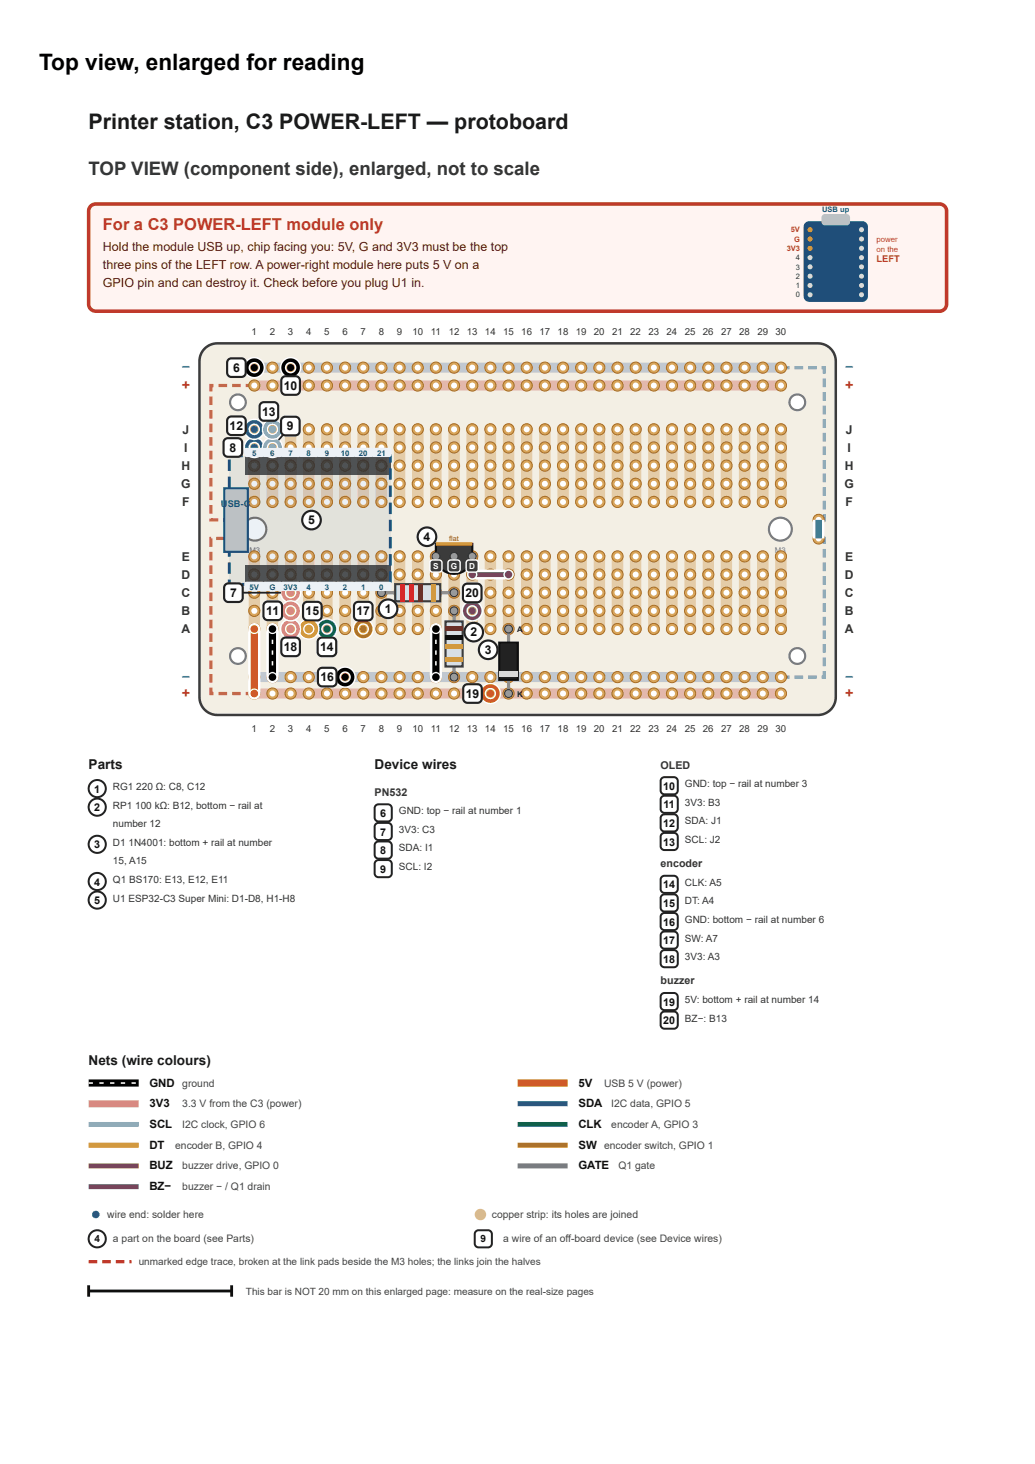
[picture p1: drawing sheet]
<svg xmlns="http://www.w3.org/2000/svg" width="210mm" height="297mm" viewBox="0 0 210 297" stroke-linecap="round" stroke-linejoin="round" font-family="sans-serif">
<defs><g id="words">
<text font-size="4.6" x="7.9" y="14.3">Top view, enlarged for reading</text>
<text font-size="4.3" fill="#1a1a1a" x="18" y="26.2">Printer station, C3 POWER-LEFT — protoboard</text>
<text font-size="3.8" fill="#333" x="18" y="35.6">TOP VIEW (component side), enlarged, not to scale</text>
<text font-size="3.3" fill="#c0392b" x="20.9" y="46.6">For a C3 POWER-LEFT module only</text>
<g font-size="2.9" fill="#4a6fa5">
<text x="36.8" y="75.5">−</text>
<text x="171.4" y="75.5">−</text>
<text x="36.8" y="138.3">−</text>
<text x="171.4" y="138.3">−</text>
</g>
<g font-size="2.9" fill="#c0392b">
<text x="36.8" y="79.2">+</text>
<text x="171.4" y="79.2">+</text>
<text x="36.8" y="141.6">+</text>
<text x="171.4" y="141.6">+</text>
</g>
<g font-size="2.8" fill="#1a1a1a">
<text x="18" y="155.9">Parts</text>
<text x="76" y="155.9">Device wires</text>
<text x="18" y="216.1">Nets (wire colours)</text>
</g>
<g font-size="2.5" fill="#5a1a12">
<text x="20.9" y="51">Hold the module USB up, chip facing you: 5V, G and 3V3 must be the top</text>
<text x="20.9" y="54.6">three pins of the LEFT row. A power-right module here puts 5 V on a</text>
<text x="20.9" y="58.2">GPIO pin and can destroy it. Check before you plug U1 in.</text>
</g>
<g font-size="2.5" fill="#111">
<text x="47.3" y="75.4">6</text>
<text x="57.6" y="79.1">10</text>
<text x="46.6" y="87.2">12</text>
<text x="53.2" y="84.3">13</text>
<text x="58.2" y="87.3">9</text>
<text x="46.5" y="91.6">8</text>
<text x="62.5" y="106.4">5</text>
<text x="85.9" y="109.7">4</text>
<text x="46.6" y="121.1">7</text>
<text x="54" y="124.8">11</text>
<text x="62" y="124.8">15</text>
<text x="72.3" y="124.8">17</text>
<text x="78" y="124.3">1</text>
<text x="94.4" y="121.1">20</text>
<text x="95.4" y="129.1">2</text>
<text x="57.6" y="132.1">18</text>
<text x="64.9" y="132.1">14</text>
<text x="98.3" y="132.7">3</text>
<text x="65" y="138.2">16</text>
<text x="94.5" y="141.5">19</text>
</g>
<g font-size="2.5" fill="#333">
<text x="37" y="88">J</text>
<text x="171.6" y="88">J</text>
<text x="36.8" y="95.3">H</text>
<text x="37.3" y="91.6">I</text>
<text x="171.3" y="95.3">H</text>
<text x="171.9" y="91.6">I</text>
<text x="36.7" y="99">G</text>
<text x="171.3" y="99">G</text>
<text x="36.9" y="102.7">F</text>
<text x="171.5" y="102.7">F</text>
<text x="36.9" y="113.7">E</text>
<text x="171.4" y="113.7">E</text>
<text x="36.8" y="117.4">D</text>
<text x="171.3" y="117.4">D</text>
<text x="36.8" y="121.1">C</text>
<text x="36.8" y="124.8">B</text>
<text x="171.3" y="121.1">C</text>
<text x="171.3" y="124.8">B</text>
<text x="36.8" y="128.5">A</text>
<text x="171.3" y="128.5">A</text>
</g>
<g font-size="2.3" fill="#111">
<text x="30.3" y="220.4">GND</text>
<text x="117.3" y="220.4">5V</text>
<text x="30.3" y="224.6">3V3</text>
<text x="117.3" y="224.6">SDA</text>
<text x="30.3" y="228.9">SCL</text>
<text x="30.3" y="233.1">DT</text>
<text x="117.3" y="228.9">CLK</text>
<text x="117.3" y="233.1">SW</text>
<text x="30.3" y="237.3">BUZ</text>
<text x="117.3" y="237.3">GATE</text>
<text x="30.3" y="241.5">BZ−</text>
</g>
<g font-size="2.2" fill="#333">
<text x="134" y="155.9">OLED</text>
<text x="76" y="161.4">PN532</text>
<text x="134" y="175.9">encoder</text>
<text x="134" y="199.7">buzzer</text>
</g>
<g font-size="2.2" fill="#111">
<text x="19.1" y="160.8">1</text>
<text x="134.5" y="160.2">10</text>
<text x="19.1" y="164.6">2</text>
<text x="77.1" y="165.8">6</text>
<text x="134.5" y="167.8">12</text>
<text x="134.6" y="164">11</text>
<text x="19.1" y="172.1">3</text>
<text x="77.1" y="169.5">7</text>
<text x="77.1" y="173.3">8</text>
<text x="134.5" y="171.6">13</text>
<text x="19.1" y="179.7">4</text>
<text x="77.1" y="177.1">9</text>
<text x="19.1" y="183.4">5</text>
<text x="134.5" y="180.3">14</text>
<text x="134.5" y="184">15</text>
<text x="134.5" y="187.8">16</text>
<text x="134.5" y="191.6">17</text>
<text x="134.5" y="195.3">18</text>
<text x="134.5" y="204">19</text>
<text x="134.5" y="207.8">20</text>
</g>
<g font-size="2.1" fill="#444">
<text x="37" y="220.4">ground</text>
<text x="122.5" y="220.4">USB 5 V (power)</text>
<text x="37" y="224.6">3.3 V from the C3 (power)</text>
<text x="124" y="224.6">I2C data, GPIO 5</text>
<text x="35.5" y="233.1">encoder B, GPIO 4</text>
<text x="37" y="228.9">I2C clock, GPIO 6</text>
<text x="122.5" y="233.1">encoder switch, GPIO 1</text>
<text x="124" y="228.9">encoder A, GPIO 3</text>
<text x="37" y="237.3">buzzer drive, GPIO 0</text>
<text x="125.4" y="237.3">Q1 gate</text>
<text x="37" y="241.5">buzzer − / Q1 drain</text>
<text x="21.7" y="247.1">wire end: solder here</text>
<text x="99.7" y="247.1">copper strip: its holes are joined</text>
<text x="22.9" y="252.1">a part on the board (see Parts)</text>
<text x="102.1" y="252.1">a wire of an off-board device (see Device wires)</text>
</g>
<g font-size="2" fill="#333">
<text x="51" y="67.9">1</text>
<text x="54.7" y="67.9">2</text>
<text x="58.4" y="67.9">3</text>
<text x="62.1" y="67.9">4</text>
<text x="65.8" y="67.9">5</text>
<text x="69.4" y="67.9">6</text>
<text x="73.1" y="67.9">7</text>
<text x="76.8" y="67.9">8</text>
<text x="80.5" y="67.9">9</text>
<text x="83.6" y="67.9">10</text>
<text x="87.4" y="67.9">11</text>
<text x="91" y="67.9">12</text>
<text x="94.7" y="67.9">13</text>
<text x="98.4" y="67.9">14</text>
<text x="102" y="67.9">15</text>
<text x="105.7" y="67.9">16</text>
<text x="109.4" y="67.9">17</text>
<text x="113.1" y="67.9">18</text>
<text x="116.8" y="67.9">19</text>
<text x="120.4" y="67.9">20</text>
<text x="124.1" y="67.9">21</text>
<text x="127.8" y="67.9">22</text>
<text x="131.5" y="67.9">23</text>
<text x="135.2" y="67.9">24</text>
<text x="138.9" y="67.9">25</text>
<text x="142.5" y="67.9">26</text>
<text x="146.2" y="67.9">27</text>
<text x="149.9" y="67.9">28</text>
<text x="153.6" y="67.9">29</text>
<text x="157.3" y="67.9">30</text>
<text x="51" y="148.5">1</text>
<text x="54.7" y="148.5">2</text>
<text x="58.4" y="148.5">3</text>
<text x="62.1" y="148.5">4</text>
<text x="65.8" y="148.5">5</text>
<text x="69.4" y="148.5">6</text>
<text x="73.1" y="148.5">7</text>
<text x="76.8" y="148.5">8</text>
<text x="80.5" y="148.5">9</text>
<text x="83.6" y="148.5">10</text>
<text x="87.4" y="148.5">11</text>
<text x="91" y="148.5">12</text>
<text x="94.7" y="148.5">13</text>
<text x="98.4" y="148.5">14</text>
<text x="102" y="148.5">15</text>
<text x="105.7" y="148.5">16</text>
<text x="109.4" y="148.5">17</text>
<text x="113.1" y="148.5">18</text>
<text x="116.8" y="148.5">19</text>
<text x="120.4" y="148.5">20</text>
<text x="124.1" y="148.5">21</text>
<text x="127.8" y="148.5">22</text>
<text x="131.5" y="148.5">23</text>
<text x="135.2" y="148.5">24</text>
<text x="138.9" y="148.5">25</text>
<text x="142.5" y="148.5">26</text>
<text x="146.2" y="148.5">27</text>
<text x="149.9" y="148.5">28</text>
<text x="153.6" y="148.5">29</text>
<text x="157.3" y="148.5">30</text>
<text x="22.9" y="160.3">RG1</text>
<text x="27.6" y="160.3">220 Ω: C8, C12</text>
<text x="138.9" y="159.7">GND: top − rail at number 3</text>
<text x="22.9" y="164">RP1</text>
<text x="22.9" y="167.8">number 12</text>
<text x="27.4" y="164">100 kΩ: B12, bottom − rail at</text>
<text x="80.9" y="165.2">GND: top − rail at number 1</text>
<text x="138.9" y="163.5">3V3: B3</text>
<text x="138.9" y="167.2">SDA: J1</text>
<text x="22.9" y="171.6">D1</text>
<text x="26.1" y="171.6">1N4001: bottom + rail at number</text>
<text x="80.9" y="169">3V3: C3</text>
<text x="80.9" y="172.7">SDA: I1</text>
<text x="138.9" y="171">SCL: J2</text>
<text x="22.9" y="175.4">15, A15</text>
<text x="22.9" y="179.1">Q1 BS170: E13, E12, E11</text>
<text x="80.9" y="176.5">SCL: I2</text>
<text x="138.9" y="179.7">CLK: A5</text>
<text x="22.9" y="182.9">U1 ESP32-C3 Super Mini: D1-D8, H1-H8</text>
<text x="138.9" y="183.5">DT: A4</text>
<text x="138.9" y="187.2">GND: bottom − rail at number 6</text>
<text x="138.9" y="191">SW: A7</text>
<text x="138.9" y="194.8">3V3: A3</text>
<text x="138.9" y="203.5">5V: bottom + rail at number 14</text>
<text x="138.9" y="207.3">BZ−: B13</text>
</g>
<g font-size="2" fill="#111">
<text x="19.1" y="251.9">4</text>
<text x="97.4" y="251.9">9</text>
</g>
<g font-size="2" fill="#444">
<text x="28.1" y="256.7">unmarked edge trace, broken at the link pads beside the M3 holes; the links join the halves</text>
<text x="49.9" y="262.6">This bar is NOT 20 mm on this enlarged page: measure on the real-size pages</text>
</g>
<text font-size="1.9" fill="#c0392b" x="177.8" y="53.1">LEFT</text>
<text font-size="1.9" fill="#1f4e79" x="44.8" y="102.8">USB-C</text>
<g font-size="1.7" fill="#fff">
<text x="87.8" y="115.5">S</text>
<text x="91.4" y="115.5">G</text>
<text x="95.2" y="115.5">D</text>
</g>
<g font-size="1.6" fill="#c0392b">
<text x="177.8" y="49.1">power</text>
<text x="177.8" y="51.1">on the</text>
</g>
<g font-size="1.6" fill="#1f4e79">
<text x="51.1" y="92.5">5</text>
<text x="54.8" y="92.5">6</text>
<text x="58.5" y="92.5">7</text>
<text x="62.2" y="92.5">8</text>
<text x="65.9" y="92.5">9</text>
<text x="69.1" y="92.5">10</text>
<text x="72.8" y="92.5">20</text>
<text x="76.5" y="92.5">21</text>
<text x="50.6" y="119.7">5V</text>
<text x="54.6" y="119.7">G</text>
<text x="57.5" y="119.7">3V3</text>
<text x="62.2" y="119.7">4</text>
<text x="65.9" y="119.7">3</text>
<text x="69.5" y="119.7">2</text>
<text x="73.2" y="119.7">1</text>
<text x="76.9" y="119.7">0</text>
</g>
<g font-size="1.6" fill="#777">
<text x="50.6" y="112.3">M3</text>
<text x="157.1" y="112.3">M3</text>
</g>
<g font-size="1.6" fill="#222">
<text x="104.9" y="128.3">A</text>
<text x="104.9" y="141.4">K</text>
</g>
<g font-size="1.5" fill="#c0392b">
<text x="160.4" y="47.2">5V</text>
<text x="159.5" y="50.9">3V3</text>
<text x="161.1" y="49">G</text>
</g>
<text font-size="1.5" fill="#1f4e79" x="166.7" y="43">USB up</text>
<g font-size="1.5" fill="#333">
<text x="161.4" y="52.8">4</text>
<text x="161.4" y="54.7">3</text>
<text x="161.4" y="56.6">2</text>
<text x="161.4" y="58.5">1</text>
<text x="161.4" y="60.3">0</text>
</g>
<text font-size="1.4" fill="#7a6400" x="91.1" y="109.8">flat</text>
</g></defs>
<path d="M18.4 41.8l.5-.3 .5-.1h171.1a1.45 1.45 0 0 1 1.5 1.4v18.9a1.45 1.45 0 0 1-1.5 1.4h-171.1a1.45 1.45 0 0 1-1.4-1.4v-18.9l.1-.5z" fill="#fff4f2"/>
<path d="M18.4 41.8l.5-.3 .5-.1h171.1a1.45 1.45 0 0 1 1.5 1.4v18.9a1.45 1.45 0 0 1-1.5 1.4h-171.1a1.45 1.45 0 0 1-1.4-1.4v-18.9l.1-.5z" fill="none" stroke="#c0392b" stroke-width=".72" stroke-linecap="butt"/>
<path d="M163.3 45.2l.8-.3h10.8a1.16 1.16 0 0 1 1.1 1.1v14.1a1.16 1.16 0 0 1-1.1 1.1h-10.8a1.16 1.16 0 0 1-1.1-1.1v-14.1z" fill="#1f4e79"/>
<path d="M166.8 43.6l.5-.2h4.4a.72 .72 0 0 1 .7 .7v.9a.72 .72 0 0 1-.7 .7h-4.4a.72 .72 0 0 1-.7-.7v-1z" fill="#bdc3c7"/>
<circle cx="164.3" cy="46.6" r=".51" fill="#f1c40f"/>
<circle cx="174.7" cy="46.6" r=".51" fill="#d9d9d9"/>
<circle cx="164.3" cy="48.5" r=".51" fill="#f1c40f"/>
<circle cx="174.7" cy="48.5" r=".51" fill="#d9d9d9"/>
<circle cx="164.3" cy="50.4" r=".51" fill="#f1c40f"/>
<g fill="#d9d9d9">
<circle cx="174.7" cy="50.4" r=".51"/>
<circle cx="164.3" cy="52.3" r=".51"/>
<circle cx="174.7" cy="52.3" r=".51"/>
<circle cx="164.3" cy="54.1" r=".51"/>
<circle cx="174.7" cy="54.1" r=".51"/>
<circle cx="164.3" cy="56" r=".51"/>
<circle cx="174.7" cy="56" r=".51"/>
<circle cx="164.3" cy="57.9" r=".51"/>
<circle cx="174.7" cy="57.9" r=".51"/>
<circle cx="164.3" cy="59.8" r=".51"/>
<circle cx="174.7" cy="59.8" r=".51"/>
</g>
<path d="M41.5 70.7l1.2-.8 1.4-.2h121.8a3.6 3.6 0 0 1 3.6 3.6v68.1a3.6 3.6 0 0 1-3.6 3.7h-121.8a3.6 3.6 0 0 1-3.7-3.7v-68.1l.3-1.4z" fill="#f3efe4"/>
<path d="M41.5 70.7l1.2-.8 1.4-.2h121.8a3.6 3.6 0 0 1 3.6 3.6v68.1a3.6 3.6 0 0 1-3.6 3.7h-121.8a3.6 3.6 0 0 1-3.7-3.7v-68.1l.3-1.4z" fill="none" stroke="#3b3b3b" stroke-width=".51"/>
<g fill="#c98b3a">
<path d="M50.8 86.3a1.16 1.16 0 0 1 1.2-.3 1.16 1.16 0 0 1 .7 1.1v14.7a1.16 1.16 0 0 1-1.1 1.2 1.16 1.16 0 0 1-1.2-1.2v-14.7z"/>
<path d="M50.8 112.1a1.16 1.16 0 0 1 1.2-.3 1.16 1.16 0 0 1 .7 1.1v14.7a1.16 1.16 0 0 1-1.1 1.2 1.16 1.16 0 0 1-1.2-1.2v-14.7z"/>
<path d="M54.4 86.3a1.16 1.16 0 0 1 1.3-.3 1.16 1.16 0 0 1 .7 1.1v14.7a1.16 1.16 0 0 1-1.1 1.2 1.16 1.16 0 0 1-1.2-1.2v-14.7z"/>
<path d="M54.4 112.1a1.16 1.16 0 0 1 1.3-.3 1.16 1.16 0 0 1 .7 1.1v14.7a1.16 1.16 0 0 1-1.1 1.2 1.16 1.16 0 0 1-1.2-1.2v-14.7z"/>
<path d="M58.1 86.3a1.16 1.16 0 0 1 1.3-.3 1.16 1.16 0 0 1 .7 1.1v14.7a1.16 1.16 0 0 1-1.2 1.2 1.16 1.16 0 0 1-1.1-1.2v-14.7z"/>
<path d="M58.1 112.1a1.16 1.16 0 0 1 1.3-.3 1.16 1.16 0 0 1 .7 1.1v14.7a1.16 1.16 0 0 1-1.2 1.2 1.16 1.16 0 0 1-1.1-1.2v-14.7z"/>
<path d="M61.8 86.3a1.16 1.16 0 0 1 1.3-.3 1.16 1.16 0 0 1 .7 1.1v14.7a1.16 1.16 0 0 1-1.2 1.2 1.16 1.16 0 0 1-1.1-1.2v-14.7z"/>
<path d="M61.8 112.1a1.16 1.16 0 0 1 1.3-.3 1.16 1.16 0 0 1 .7 1.1v14.7a1.16 1.16 0 0 1-1.2 1.2 1.16 1.16 0 0 1-1.1-1.2v-14.7z"/>
<path d="M65.5 86.3a1.16 1.16 0 0 1 1.2-.3 1.16 1.16 0 0 1 .8 1.1v14.7a1.16 1.16 0 0 1-1.2 1.2 1.16 1.16 0 0 1-1.2-1.2v-14.7z"/>
<path d="M65.5 112.1a1.16 1.16 0 0 1 1.2-.3 1.16 1.16 0 0 1 .8 1.1v14.7a1.16 1.16 0 0 1-1.2 1.2 1.16 1.16 0 0 1-1.2-1.2v-14.7z"/>
<path d="M69.2 86.3a1.16 1.16 0 0 1 1.2-.3 1.16 1.16 0 0 1 .7 1.1v14.7a1.16 1.16 0 0 1-1.1 1.2 1.16 1.16 0 0 1-1.2-1.2v-14.7z"/>
<path d="M69.2 112.1a1.16 1.16 0 0 1 1.2-.3 1.16 1.16 0 0 1 .7 1.1v14.7a1.16 1.16 0 0 1-1.1 1.2 1.16 1.16 0 0 1-1.2-1.2v-14.7z"/>
<path d="M72.8 86.3a1.16 1.16 0 0 1 1.3-.3 1.16 1.16 0 0 1 .7 1.1v14.7a1.16 1.16 0 0 1-1.1 1.2 1.16 1.16 0 0 1-1.2-1.2v-14.7z"/>
<path d="M72.8 112.1a1.16 1.16 0 0 1 1.3-.3 1.16 1.16 0 0 1 .7 1.1v14.7a1.16 1.16 0 0 1-1.1 1.2 1.16 1.16 0 0 1-1.2-1.2v-14.7z"/>
<path d="M76.5 86.3a1.16 1.16 0 0 1 1.3-.3 1.16 1.16 0 0 1 .7 1.1v14.7a1.16 1.16 0 0 1-1.2 1.2 1.16 1.16 0 0 1-1.1-1.2v-14.7z"/>
<path d="M76.5 112.1a1.16 1.16 0 0 1 1.3-.3 1.16 1.16 0 0 1 .7 1.1v14.7a1.16 1.16 0 0 1-1.2 1.2 1.16 1.16 0 0 1-1.1-1.2v-14.7z"/>
<path d="M80.2 86.3a1.16 1.16 0 0 1 1.3-.3 1.16 1.16 0 0 1 .7 1.1v14.7a1.16 1.16 0 0 1-1.2 1.2 1.16 1.16 0 0 1-1.1-1.2v-14.7z"/>
<path d="M80.2 112.1a1.16 1.16 0 0 1 1.3-.3 1.16 1.16 0 0 1 .7 1.1v14.7a1.16 1.16 0 0 1-1.2 1.2 1.16 1.16 0 0 1-1.1-1.2v-14.7z"/>
<path d="M83.9 86.3a1.16 1.16 0 0 1 1.3-.3 1.16 1.16 0 0 1 .7 1.1v14.7a1.16 1.16 0 0 1-1.2 1.2 1.16 1.16 0 0 1-1.1-1.2v-14.7z"/>
<path d="M83.9 112.1a1.16 1.16 0 0 1 1.3-.3 1.16 1.16 0 0 1 .7 1.1v14.7a1.16 1.16 0 0 1-1.2 1.2 1.16 1.16 0 0 1-1.1-1.2v-14.7z"/>
<path d="M87.6 86.3a1.16 1.16 0 0 1 1.2-.3 1.16 1.16 0 0 1 .8 1.1v14.7a1.16 1.16 0 0 1-1.2 1.2 1.16 1.16 0 0 1-1.2-1.2v-14.7z"/>
<path d="M87.6 112.1a1.16 1.16 0 0 1 1.2-.3 1.16 1.16 0 0 1 .8 1.1v14.7a1.16 1.16 0 0 1-1.2 1.2 1.16 1.16 0 0 1-1.2-1.2v-14.7z"/>
<path d="M91.3 86.3a1.16 1.16 0 0 1 1.2-.3 1.16 1.16 0 0 1 .7 1.1v14.7a1.16 1.16 0 0 1-1.1 1.2 1.16 1.16 0 0 1-1.2-1.2v-14.7z"/>
<path d="M91.3 112.1a1.16 1.16 0 0 1 1.2-.3 1.16 1.16 0 0 1 .7 1.1v14.7a1.16 1.16 0 0 1-1.1 1.2 1.16 1.16 0 0 1-1.2-1.2v-14.7z"/>
<path d="M94.9 86.3a1.16 1.16 0 0 1 1.3-.3 1.16 1.16 0 0 1 .7 1.1v14.7a1.16 1.16 0 0 1-1.1 1.2 1.16 1.16 0 0 1-1.2-1.2v-14.7z"/>
<path d="M94.9 112.1a1.16 1.16 0 0 1 1.3-.3 1.16 1.16 0 0 1 .7 1.1v14.7a1.16 1.16 0 0 1-1.1 1.2 1.16 1.16 0 0 1-1.2-1.2v-14.7z"/>
<path d="M98.6 86.3a1.16 1.16 0 0 1 1.3-.3 1.16 1.16 0 0 1 .7 1.1v14.7a1.16 1.16 0 0 1-1.2 1.2 1.16 1.16 0 0 1-1.1-1.2v-14.7z"/>
<path d="M98.6 112.1a1.16 1.16 0 0 1 1.3-.3 1.16 1.16 0 0 1 .7 1.1v14.7a1.16 1.16 0 0 1-1.2 1.2 1.16 1.16 0 0 1-1.1-1.2v-14.7z"/>
<path d="M102.3 86.3a1.16 1.16 0 0 1 1.3-.3 1.16 1.16 0 0 1 .7 1.1v14.7a1.16 1.16 0 0 1-1.2 1.2 1.16 1.16 0 0 1-1.1-1.2v-14.7z"/>
<path d="M102.3 112.1a1.16 1.16 0 0 1 1.3-.3 1.16 1.16 0 0 1 .7 1.1v14.7a1.16 1.16 0 0 1-1.2 1.2 1.16 1.16 0 0 1-1.1-1.2v-14.7z"/>
<path d="M106 86.3a1.16 1.16 0 0 1 1.3-.3 1.16 1.16 0 0 1 .7 1.1v14.7a1.16 1.16 0 0 1-1.2 1.2 1.16 1.16 0 0 1-1.1-1.2v-14.7z"/>
<path d="M106 112.1a1.16 1.16 0 0 1 1.3-.3 1.16 1.16 0 0 1 .7 1.1v14.7a1.16 1.16 0 0 1-1.2 1.2 1.16 1.16 0 0 1-1.1-1.2v-14.7z"/>
<path d="M109.7 86.3a1.16 1.16 0 0 1 1.2-.3 1.16 1.16 0 0 1 .8 1.1v14.7a1.16 1.16 0 0 1-1.2 1.2 1.16 1.16 0 0 1-1.2-1.2v-14.7z"/>
<path d="M109.7 112.1a1.16 1.16 0 0 1 1.2-.3 1.16 1.16 0 0 1 .8 1.1v14.7a1.16 1.16 0 0 1-1.2 1.2 1.16 1.16 0 0 1-1.2-1.2v-14.7z"/>
<path d="M113.4 86.3a1.16 1.16 0 0 1 1.2-.3 1.16 1.16 0 0 1 .7 1.1v14.7a1.16 1.16 0 0 1-1.1 1.2 1.16 1.16 0 0 1-1.2-1.2v-14.7z"/>
<path d="M113.4 112.1a1.16 1.16 0 0 1 1.2-.3 1.16 1.16 0 0 1 .7 1.1v14.7a1.16 1.16 0 0 1-1.1 1.2 1.16 1.16 0 0 1-1.2-1.2v-14.7z"/>
<path d="M117 86.3a1.16 1.16 0 0 1 1.3-.3 1.16 1.16 0 0 1 .7 1.1v14.7a1.16 1.16 0 0 1-1.1 1.2 1.16 1.16 0 0 1-1.2-1.2v-14.7z"/>
<path d="M117 112.1a1.16 1.16 0 0 1 1.3-.3 1.16 1.16 0 0 1 .7 1.1v14.7a1.16 1.16 0 0 1-1.1 1.2 1.16 1.16 0 0 1-1.2-1.2v-14.7z"/>
<path d="M120.7 86.3a1.16 1.16 0 0 1 1.3-.3 1.16 1.16 0 0 1 .7 1.1v14.7a1.16 1.16 0 0 1-1.2 1.2 1.16 1.16 0 0 1-1.1-1.2v-14.7z"/>
<path d="M120.7 112.1a1.16 1.16 0 0 1 1.3-.3 1.16 1.16 0 0 1 .7 1.1v14.7a1.16 1.16 0 0 1-1.2 1.2 1.16 1.16 0 0 1-1.1-1.2v-14.7z"/>
<path d="M124.4 86.3a1.16 1.16 0 0 1 1.3-.3 1.16 1.16 0 0 1 .7 1.1v14.7a1.16 1.16 0 0 1-1.2 1.2 1.16 1.16 0 0 1-1.1-1.2v-14.7z"/>
<path d="M124.4 112.1a1.16 1.16 0 0 1 1.3-.3 1.16 1.16 0 0 1 .7 1.1v14.7a1.16 1.16 0 0 1-1.2 1.2 1.16 1.16 0 0 1-1.1-1.2v-14.7z"/>
<path d="M128.1 86.3a1.16 1.16 0 0 1 1.3-.3 1.16 1.16 0 0 1 .7 1.1v14.7a1.16 1.16 0 0 1-1.2 1.2 1.16 1.16 0 0 1-1.2-1.2v-14.7z"/>
<path d="M128.1 112.1a1.16 1.16 0 0 1 1.3-.3 1.16 1.16 0 0 1 .7 1.1v14.7a1.16 1.16 0 0 1-1.2 1.2 1.16 1.16 0 0 1-1.2-1.2v-14.7z"/>
<path d="M131.8 86.3a1.16 1.16 0 0 1 1.2-.3 1.16 1.16 0 0 1 .7 1.1v14.7a1.16 1.16 0 0 1-1.1 1.2 1.16 1.16 0 0 1-1.2-1.2v-14.7z"/>
<path d="M131.8 112.1a1.16 1.16 0 0 1 1.2-.3 1.16 1.16 0 0 1 .7 1.1v14.7a1.16 1.16 0 0 1-1.1 1.2 1.16 1.16 0 0 1-1.2-1.2v-14.7z"/>
<path d="M135.5 86.3a1.16 1.16 0 0 1 1.2-.3 1.16 1.16 0 0 1 .7 1.1v14.7a1.16 1.16 0 0 1-1.1 1.2 1.16 1.16 0 0 1-1.2-1.2v-14.7z"/>
<path d="M135.5 112.1a1.16 1.16 0 0 1 1.2-.3 1.16 1.16 0 0 1 .7 1.1v14.7a1.16 1.16 0 0 1-1.1 1.2 1.16 1.16 0 0 1-1.2-1.2v-14.7z"/>
<path d="M139.1 86.3a1.16 1.16 0 0 1 1.3-.3 1.16 1.16 0 0 1 .7 1.1v14.7a1.16 1.16 0 0 1-1.1 1.2 1.16 1.16 0 0 1-1.2-1.2v-14.7z"/>
<path d="M139.1 112.1a1.16 1.16 0 0 1 1.3-.3 1.16 1.16 0 0 1 .7 1.1v14.7a1.16 1.16 0 0 1-1.1 1.2 1.16 1.16 0 0 1-1.2-1.2v-14.7z"/>
<path d="M142.8 86.3a1.16 1.16 0 0 1 1.3-.3 1.16 1.16 0 0 1 .7 1.1v14.7a1.16 1.16 0 0 1-1.2 1.2 1.16 1.16 0 0 1-1.1-1.2v-14.7z"/>
<path d="M142.8 112.1a1.16 1.16 0 0 1 1.3-.3 1.16 1.16 0 0 1 .7 1.1v14.7a1.16 1.16 0 0 1-1.2 1.2 1.16 1.16 0 0 1-1.1-1.2v-14.7z"/>
<path d="M146.5 86.3a1.16 1.16 0 0 1 1.3-.3 1.16 1.16 0 0 1 .7 1.1v14.7a1.16 1.16 0 0 1-1.2 1.2 1.16 1.16 0 0 1-1.1-1.2v-14.7z"/>
<path d="M146.5 112.1a1.16 1.16 0 0 1 1.3-.3 1.16 1.16 0 0 1 .7 1.1v14.7a1.16 1.16 0 0 1-1.2 1.2 1.16 1.16 0 0 1-1.1-1.2v-14.7z"/>
<path d="M150.2 86.3a1.16 1.16 0 0 1 1.2-.3 1.16 1.16 0 0 1 .8 1.1v14.7a1.16 1.16 0 0 1-1.2 1.2 1.16 1.16 0 0 1-1.2-1.2v-14.7z"/>
<path d="M150.2 112.1a1.16 1.16 0 0 1 1.2-.3 1.16 1.16 0 0 1 .8 1.1v14.7a1.16 1.16 0 0 1-1.2 1.2 1.16 1.16 0 0 1-1.2-1.2v-14.7z"/>
<path d="M153.9 86.3a1.16 1.16 0 0 1 1.2-.3 1.16 1.16 0 0 1 .7 1.1v14.7a1.16 1.16 0 0 1-1.1 1.2 1.16 1.16 0 0 1-1.2-1.2v-14.7z"/>
<path d="M153.9 112.1a1.16 1.16 0 0 1 1.2-.3 1.16 1.16 0 0 1 .7 1.1v14.7a1.16 1.16 0 0 1-1.1 1.2 1.16 1.16 0 0 1-1.2-1.2v-14.7z"/>
<path d="M157.5 86.3a1.16 1.16 0 0 1 1.3-.3 1.16 1.16 0 0 1 .7 1.1v14.7a1.16 1.16 0 0 1-1.1 1.2 1.16 1.16 0 0 1-1.2-1.2v-14.7z"/>
<path d="M157.5 112.1a1.16 1.16 0 0 1 1.3-.3 1.16 1.16 0 0 1 .7 1.1v14.7a1.16 1.16 0 0 1-1.1 1.2 1.16 1.16 0 0 1-1.2-1.2v-14.7z"/>
</g>
<path d="M50.7 73.9l.7-.3h107.1a1.01 1.01 0 0 1 1 1 1.01 1.01 0 0 1-1 1h-107.1a1.01 1.01 0 0 1-.9-.6 1.01 1.01 0 0 1 .2-1.1z" fill="#4a6fa5"/>
<path d="M50.7 77.5l.7-.3h107.1a1.01 1.01 0 0 1 1 1 1.01 1.01 0 0 1-1 1h-107.1a1.01 1.01 0 0 1-.9-.6 1.01 1.01 0 0 1 .2-1.1z" fill="#c0392b"/>
<path d="M50.7 136.6l.7-.2h107.1a1.01 1.01 0 0 1 1 1 1.01 1.01 0 0 1-1 1h-107.1a1.01 1.01 0 0 1-.9-.6 1.01 1.01 0 0 1 .2-1.2z" fill="#4a6fa5"/>
<g fill="#c0392b">
<path d="M50.7 140l.7-.3h107.1a1.01 1.01 0 0 1 1 1 1.01 1.01 0 0 1-1 1h-107.1a1.01 1.01 0 0 1-.9-.6 1.01 1.01 0 0 1 .2-1.1z"/>
<path d="M49.8 77.9h1.8v.6h-1.8zM47.1 77.9h1.7v.6h-1.7zM44.3 77.9h1.8v.6h-1.8zM42.4 77.9h.9v.6h-.5v-.3h.3v1.2h-.7zM42.4 80.4h.7v1.8h-.7zM42.4 83.2h.7v1.7h-.7zM42.4 85.9h.7v1.8h-.7zM42.4 88.7h.7v1.7h-.7zM42.4 91.4h.7v1.8h-.7zM42.4 94.2h.7v1.7h-.7zM42.4 97h.7v1.7h-.7zM42.4 99.7h.7v1.8h-.7zM42.4 102.5h.7v1.7h-.7zM42.4 105.2h.7v.3h-.3v-.4h1.5v.7h-1.9zM45.3 105.1h1.7v.7h-1.7z"/>
<path d="M49.8 140.4h1.8v.6h-1.8zM47.1 140.4h1.7v.6h-1.7zM44.3 140.4h1.8v.6h-1.8zM42.4 139.5h.7v1.2h-.3v-.3h.5v.6h-.9zM42.4 136.7h.7v1.8h-.7zM42.4 134h.7v1.7h-.7zM42.4 131.2h.7v1.8h-.7zM42.4 128.5h.7v1.7h-.7zM42.4 125.7h.7v1.8h-.7zM42.4 123h.7v1.7h-.7zM42.4 120.2h.7v1.8h-.7zM42.4 117.5h.7v1.7h-.7zM42.4 114.7h.7v1.7h-.7zM42.4 112h.7v1.7h-.7zM42.4 108.9h.4v.7v-.4h.3v1.7h-.7zM43.8 108.9h1.8v.7h-1.8zM46.6 108.9h1.2v.7h-1.2z"/>
</g>
<g fill="#4a6fa5">
<path d="M158.4 74.3h1.7v.6h-1.7zM161.1 74.3h1.8v.6h-1.8zM163.9 74.3h1.7v.6h-1.7zM166.6 74.3h.9v1.5h-.7v-1.2h.4v.3h-.6zM166.8 76.8h.7v1.7h-.7zM166.8 79.6h.7v1.7h-.7zM166.8 82.3h.7v1.8h-.7zM166.8 85.1h.7v1.7h-.7zM166.8 87.8h.7v1.8h-.7zM166.8 90.6h.7v1.7h-.7zM166.8 93.3h.7v1.8h-.7zM166.8 96.1h.7v1.7h-.7zM166.8 98.8h.7v1.8h-.7zM166.8 101.6h.7v1.7h-.7zM166.8 104.4h.7v1.4h-1v-.7h.7v.4h-.4z"/>
<path d="M158.4 137h1.7v.7h-1.7zM161.1 137h1.8v.7h-1.8zM163.9 137h1.7v.7h-1.7zM166.8 136.2h.7v1.5h-.9v-.7h.6v.4h-.4zM166.8 133.4h.7v1.7h-.7zM166.8 130.7h.7v1.7h-.7zM166.8 127.9h.7v1.7h-.7zM166.8 125.1h.7v1.8h-.7zM166.8 122.4h.7v1.7h-.7zM166.8 119.6h.7v1.8h-.7zM166.8 116.9h.7v1.7h-.7zM166.8 114.1h.7v1.8h-.7zM166.8 111.4h.7v1.7h-.7zM166.5 108.9h1v1.5h-.7v-1.2h.4v.4h-.7z"/>
</g>
<circle cx="51.7" cy="107.4" r="2.32" fill="#fff"/>
<circle cx="51.7" cy="107.4" r="2.32" fill="none" stroke="#777" stroke-width=".43"/>
<circle cx="158.3" cy="107.4" r="2.32" fill="#fff"/>
<circle cx="158.3" cy="107.4" r="2.32" fill="none" stroke="#777" stroke-width=".43"/>
<circle cx="48.3" cy="81.6" r="1.59" fill="#fff"/>
<circle cx="48.3" cy="81.6" r="1.59" fill="none" stroke="#777" stroke-width=".43"/>
<circle cx="161.7" cy="81.6" r="1.59" fill="#fff"/>
<circle cx="161.7" cy="81.6" r="1.59" fill="none" stroke="#777" stroke-width=".43"/>
<circle cx="48.3" cy="133.1" r="1.59" fill="#fff"/>
<circle cx="48.3" cy="133.1" r="1.59" fill="none" stroke="#777" stroke-width=".43"/>
<circle cx="161.7" cy="133.1" r="1.59" fill="#fff"/>
<circle cx="161.7" cy="133.1" r="1.59" fill="none" stroke="#777" stroke-width=".43"/>
<circle cx="51.6" cy="87.1" r="1.13" fill="#d9a55a"/>
<circle cx="51.6" cy="87.1" r="1.13" fill="none" stroke="#a66d24" stroke-width=".2"/>
<circle cx="51.6" cy="87.1" r=".61" fill="#fff"/>
<circle cx="51.6" cy="90.8" r="1.13" fill="#d9a55a"/>
<circle cx="51.6" cy="90.8" r="1.13" fill="none" stroke="#a66d24" stroke-width=".2"/>
<circle cx="51.6" cy="90.8" r=".61" fill="#fff"/>
<circle cx="51.6" cy="94.5" r="1.13" fill="#d9a55a"/>
<circle cx="51.6" cy="94.5" r="1.13" fill="none" stroke="#a66d24" stroke-width=".2"/>
<circle cx="51.6" cy="94.5" r=".61" fill="#fff"/>
<circle cx="51.6" cy="98.1" r="1.13" fill="#d9a55a"/>
<circle cx="51.6" cy="98.1" r="1.13" fill="none" stroke="#a66d24" stroke-width=".2"/>
<circle cx="51.6" cy="98.1" r=".61" fill="#fff"/>
<circle cx="51.6" cy="101.8" r="1.13" fill="#d9a55a"/>
<circle cx="51.6" cy="101.8" r="1.13" fill="none" stroke="#a66d24" stroke-width=".2"/>
<circle cx="51.6" cy="101.8" r=".61" fill="#fff"/>
<circle cx="51.6" cy="112.9" r="1.13" fill="#d9a55a"/>
<circle cx="51.6" cy="112.9" r="1.13" fill="none" stroke="#a66d24" stroke-width=".2"/>
<circle cx="51.6" cy="112.9" r=".61" fill="#fff"/>
<circle cx="51.6" cy="116.6" r="1.13" fill="#d9a55a"/>
<circle cx="51.6" cy="116.6" r="1.13" fill="none" stroke="#a66d24" stroke-width=".2"/>
<circle cx="51.6" cy="116.6" r=".61" fill="#fff"/>
<circle cx="51.6" cy="120.2" r="1.13" fill="#d9a55a"/>
<circle cx="51.6" cy="120.2" r="1.13" fill="none" stroke="#a66d24" stroke-width=".2"/>
<circle cx="51.6" cy="120.2" r=".61" fill="#fff"/>
<circle cx="51.6" cy="123.9" r="1.13" fill="#d9a55a"/>
<circle cx="51.6" cy="123.9" r="1.13" fill="none" stroke="#a66d24" stroke-width=".2"/>
<circle cx="51.6" cy="123.9" r=".61" fill="#fff"/>
<circle cx="51.6" cy="127.6" r="1.13" fill="#d9a55a"/>
<circle cx="51.6" cy="127.6" r="1.13" fill="none" stroke="#a66d24" stroke-width=".2"/>
<circle cx="51.6" cy="127.6" r=".61" fill="#fff"/>
<circle cx="51.6" cy="74.6" r="1.13" fill="#d9a55a"/>
<circle cx="51.6" cy="74.6" r="1.13" fill="none" stroke="#a66d24" stroke-width=".2"/>
<circle cx="51.6" cy="74.6" r=".61" fill="#fff"/>
<circle cx="51.6" cy="78.2" r="1.13" fill="#d9a55a"/>
<circle cx="51.6" cy="78.2" r="1.13" fill="none" stroke="#a66d24" stroke-width=".2"/>
<circle cx="51.6" cy="78.2" r=".61" fill="#fff"/>
<circle cx="51.6" cy="137.4" r="1.13" fill="#d9a55a"/>
<circle cx="51.6" cy="137.4" r="1.13" fill="none" stroke="#a66d24" stroke-width=".2"/>
<circle cx="51.6" cy="137.4" r=".61" fill="#fff"/>
<circle cx="51.6" cy="140.7" r="1.13" fill="#d9a55a"/>
<circle cx="51.6" cy="140.7" r="1.13" fill="none" stroke="#a66d24" stroke-width=".2"/>
<circle cx="51.6" cy="140.7" r=".61" fill="#fff"/>
<circle cx="55.3" cy="87.1" r="1.13" fill="#d9a55a"/>
<circle cx="55.3" cy="87.1" r="1.13" fill="none" stroke="#a66d24" stroke-width=".2"/>
<circle cx="55.3" cy="87.1" r=".61" fill="#fff"/>
<circle cx="55.3" cy="90.8" r="1.13" fill="#d9a55a"/>
<circle cx="55.3" cy="90.8" r="1.13" fill="none" stroke="#a66d24" stroke-width=".2"/>
<circle cx="55.3" cy="90.8" r=".61" fill="#fff"/>
<circle cx="55.3" cy="94.5" r="1.13" fill="#d9a55a"/>
<circle cx="55.3" cy="94.5" r="1.13" fill="none" stroke="#a66d24" stroke-width=".2"/>
<circle cx="55.3" cy="94.5" r=".61" fill="#fff"/>
<circle cx="55.3" cy="98.1" r="1.13" fill="#d9a55a"/>
<circle cx="55.3" cy="98.1" r="1.13" fill="none" stroke="#a66d24" stroke-width=".2"/>
<circle cx="55.3" cy="98.1" r=".61" fill="#fff"/>
<circle cx="55.3" cy="101.8" r="1.13" fill="#d9a55a"/>
<circle cx="55.3" cy="101.8" r="1.13" fill="none" stroke="#a66d24" stroke-width=".2"/>
<circle cx="55.3" cy="101.8" r=".61" fill="#fff"/>
<circle cx="55.3" cy="112.9" r="1.13" fill="#d9a55a"/>
<circle cx="55.3" cy="112.9" r="1.13" fill="none" stroke="#a66d24" stroke-width=".2"/>
<circle cx="55.3" cy="112.9" r=".61" fill="#fff"/>
<circle cx="55.3" cy="116.6" r="1.13" fill="#d9a55a"/>
<circle cx="55.3" cy="116.6" r="1.13" fill="none" stroke="#a66d24" stroke-width=".2"/>
<circle cx="55.3" cy="116.6" r=".61" fill="#fff"/>
<circle cx="55.3" cy="120.2" r="1.13" fill="#d9a55a"/>
<circle cx="55.3" cy="120.2" r="1.13" fill="none" stroke="#a66d24" stroke-width=".2"/>
<circle cx="55.3" cy="120.2" r=".61" fill="#fff"/>
<circle cx="55.3" cy="123.9" r="1.13" fill="#d9a55a"/>
<circle cx="55.3" cy="123.9" r="1.13" fill="none" stroke="#a66d24" stroke-width=".2"/>
<circle cx="55.3" cy="123.9" r=".61" fill="#fff"/>
<circle cx="55.3" cy="127.6" r="1.13" fill="#d9a55a"/>
<circle cx="55.3" cy="127.6" r="1.13" fill="none" stroke="#a66d24" stroke-width=".2"/>
<circle cx="55.3" cy="127.6" r=".61" fill="#fff"/>
<circle cx="55.3" cy="74.6" r="1.13" fill="#d9a55a"/>
<circle cx="55.3" cy="74.6" r="1.13" fill="none" stroke="#a66d24" stroke-width=".2"/>
<circle cx="55.3" cy="74.6" r=".61" fill="#fff"/>
<circle cx="55.3" cy="78.2" r="1.13" fill="#d9a55a"/>
<circle cx="55.3" cy="78.2" r="1.13" fill="none" stroke="#a66d24" stroke-width=".2"/>
<circle cx="55.3" cy="78.2" r=".61" fill="#fff"/>
<circle cx="55.3" cy="137.4" r="1.13" fill="#d9a55a"/>
<circle cx="55.3" cy="137.4" r="1.13" fill="none" stroke="#a66d24" stroke-width=".2"/>
<circle cx="55.3" cy="137.4" r=".61" fill="#fff"/>
<circle cx="55.3" cy="140.7" r="1.13" fill="#d9a55a"/>
<circle cx="55.3" cy="140.7" r="1.13" fill="none" stroke="#a66d24" stroke-width=".2"/>
<circle cx="55.3" cy="140.7" r=".61" fill="#fff"/>
<circle cx="58.9" cy="87.1" r="1.13" fill="#d9a55a"/>
<circle cx="58.9" cy="87.1" r="1.13" fill="none" stroke="#a66d24" stroke-width=".2"/>
<circle cx="58.9" cy="87.1" r=".61" fill="#fff"/>
<circle cx="58.9" cy="90.8" r="1.13" fill="#d9a55a"/>
<circle cx="58.9" cy="90.8" r="1.13" fill="none" stroke="#a66d24" stroke-width=".2"/>
<circle cx="58.9" cy="90.8" r=".61" fill="#fff"/>
<circle cx="58.9" cy="94.5" r="1.13" fill="#d9a55a"/>
<circle cx="58.9" cy="94.5" r="1.13" fill="none" stroke="#a66d24" stroke-width=".2"/>
<circle cx="58.9" cy="94.5" r=".61" fill="#fff"/>
<circle cx="58.9" cy="98.1" r="1.13" fill="#d9a55a"/>
<circle cx="58.9" cy="98.1" r="1.13" fill="none" stroke="#a66d24" stroke-width=".2"/>
<circle cx="58.9" cy="98.1" r=".61" fill="#fff"/>
<circle cx="58.9" cy="101.8" r="1.13" fill="#d9a55a"/>
<circle cx="58.9" cy="101.8" r="1.13" fill="none" stroke="#a66d24" stroke-width=".2"/>
<circle cx="58.9" cy="101.8" r=".61" fill="#fff"/>
<circle cx="58.9" cy="112.9" r="1.13" fill="#d9a55a"/>
<circle cx="58.9" cy="112.9" r="1.13" fill="none" stroke="#a66d24" stroke-width=".2"/>
<circle cx="58.9" cy="112.9" r=".61" fill="#fff"/>
<circle cx="58.9" cy="116.6" r="1.13" fill="#d9a55a"/>
<circle cx="58.9" cy="116.6" r="1.13" fill="none" stroke="#a66d24" stroke-width=".2"/>
<circle cx="58.9" cy="116.6" r=".61" fill="#fff"/>
<circle cx="58.9" cy="120.2" r="1.13" fill="#d9a55a"/>
<circle cx="58.9" cy="120.2" r="1.13" fill="none" stroke="#a66d24" stroke-width=".2"/>
<circle cx="58.9" cy="120.2" r=".61" fill="#fff"/>
<circle cx="58.9" cy="123.9" r="1.13" fill="#d9a55a"/>
<circle cx="58.9" cy="123.9" r="1.13" fill="none" stroke="#a66d24" stroke-width=".2"/>
<circle cx="58.9" cy="123.9" r=".61" fill="#fff"/>
<circle cx="58.9" cy="127.6" r="1.13" fill="#d9a55a"/>
<circle cx="58.9" cy="127.6" r="1.13" fill="none" stroke="#a66d24" stroke-width=".2"/>
<circle cx="58.9" cy="127.6" r=".61" fill="#fff"/>
<circle cx="58.9" cy="74.6" r="1.13" fill="#d9a55a"/>
<circle cx="58.9" cy="74.6" r="1.13" fill="none" stroke="#a66d24" stroke-width=".2"/>
<circle cx="58.9" cy="74.6" r=".61" fill="#fff"/>
<circle cx="58.9" cy="78.2" r="1.13" fill="#d9a55a"/>
<circle cx="58.9" cy="78.2" r="1.13" fill="none" stroke="#a66d24" stroke-width=".2"/>
<circle cx="58.9" cy="78.2" r=".61" fill="#fff"/>
<circle cx="58.9" cy="137.4" r="1.13" fill="#d9a55a"/>
<circle cx="58.9" cy="137.4" r="1.13" fill="none" stroke="#a66d24" stroke-width=".2"/>
<circle cx="58.9" cy="137.4" r=".61" fill="#fff"/>
<circle cx="58.9" cy="140.7" r="1.13" fill="#d9a55a"/>
<circle cx="58.9" cy="140.7" r="1.13" fill="none" stroke="#a66d24" stroke-width=".2"/>
<circle cx="58.9" cy="140.7" r=".61" fill="#fff"/>
<circle cx="62.6" cy="87.1" r="1.13" fill="#d9a55a"/>
<circle cx="62.6" cy="87.1" r="1.13" fill="none" stroke="#a66d24" stroke-width=".2"/>
<circle cx="62.6" cy="87.1" r=".61" fill="#fff"/>
<circle cx="62.6" cy="90.8" r="1.13" fill="#d9a55a"/>
<circle cx="62.6" cy="90.8" r="1.13" fill="none" stroke="#a66d24" stroke-width=".2"/>
<circle cx="62.6" cy="90.8" r=".61" fill="#fff"/>
<circle cx="62.6" cy="94.5" r="1.13" fill="#d9a55a"/>
<circle cx="62.6" cy="94.5" r="1.13" fill="none" stroke="#a66d24" stroke-width=".2"/>
<circle cx="62.6" cy="94.5" r=".61" fill="#fff"/>
<circle cx="62.6" cy="98.1" r="1.13" fill="#d9a55a"/>
<circle cx="62.6" cy="98.1" r="1.13" fill="none" stroke="#a66d24" stroke-width=".2"/>
<circle cx="62.6" cy="98.1" r=".61" fill="#fff"/>
<circle cx="62.6" cy="101.8" r="1.13" fill="#d9a55a"/>
<circle cx="62.6" cy="101.8" r="1.13" fill="none" stroke="#a66d24" stroke-width=".2"/>
<circle cx="62.6" cy="101.8" r=".61" fill="#fff"/>
<circle cx="62.6" cy="112.9" r="1.13" fill="#d9a55a"/>
<circle cx="62.6" cy="112.9" r="1.13" fill="none" stroke="#a66d24" stroke-width=".2"/>
<circle cx="62.6" cy="112.9" r=".61" fill="#fff"/>
<circle cx="62.6" cy="116.6" r="1.13" fill="#d9a55a"/>
<circle cx="62.6" cy="116.6" r="1.13" fill="none" stroke="#a66d24" stroke-width=".2"/>
<circle cx="62.6" cy="116.6" r=".61" fill="#fff"/>
<circle cx="62.6" cy="120.2" r="1.13" fill="#d9a55a"/>
<circle cx="62.6" cy="120.2" r="1.13" fill="none" stroke="#a66d24" stroke-width=".2"/>
<circle cx="62.6" cy="120.2" r=".61" fill="#fff"/>
<circle cx="62.6" cy="123.9" r="1.13" fill="#d9a55a"/>
<circle cx="62.6" cy="123.9" r="1.13" fill="none" stroke="#a66d24" stroke-width=".2"/>
<circle cx="62.6" cy="123.9" r=".61" fill="#fff"/>
<circle cx="62.6" cy="127.6" r="1.13" fill="#d9a55a"/>
<circle cx="62.6" cy="127.6" r="1.13" fill="none" stroke="#a66d24" stroke-width=".2"/>
<circle cx="62.6" cy="127.6" r=".61" fill="#fff"/>
<circle cx="62.6" cy="74.6" r="1.13" fill="#d9a55a"/>
<circle cx="62.6" cy="74.6" r="1.13" fill="none" stroke="#a66d24" stroke-width=".2"/>
<circle cx="62.6" cy="74.6" r=".61" fill="#fff"/>
<circle cx="62.6" cy="78.2" r="1.13" fill="#d9a55a"/>
<circle cx="62.6" cy="78.2" r="1.13" fill="none" stroke="#a66d24" stroke-width=".2"/>
<circle cx="62.6" cy="78.2" r=".61" fill="#fff"/>
<circle cx="62.6" cy="137.4" r="1.13" fill="#d9a55a"/>
<circle cx="62.6" cy="137.4" r="1.13" fill="none" stroke="#a66d24" stroke-width=".2"/>
<circle cx="62.6" cy="137.4" r=".61" fill="#fff"/>
<circle cx="62.6" cy="140.7" r="1.13" fill="#d9a55a"/>
<circle cx="62.6" cy="140.7" r="1.13" fill="none" stroke="#a66d24" stroke-width=".2"/>
<circle cx="62.6" cy="140.7" r=".61" fill="#fff"/>
<circle cx="66.3" cy="87.1" r="1.13" fill="#d9a55a"/>
<circle cx="66.3" cy="87.1" r="1.13" fill="none" stroke="#a66d24" stroke-width=".2"/>
<circle cx="66.3" cy="87.1" r=".61" fill="#fff"/>
<circle cx="66.3" cy="90.8" r="1.13" fill="#d9a55a"/>
<circle cx="66.3" cy="90.8" r="1.13" fill="none" stroke="#a66d24" stroke-width=".2"/>
<circle cx="66.3" cy="90.8" r=".61" fill="#fff"/>
<circle cx="66.3" cy="94.5" r="1.13" fill="#d9a55a"/>
<circle cx="66.3" cy="94.5" r="1.13" fill="none" stroke="#a66d24" stroke-width=".2"/>
<circle cx="66.3" cy="94.5" r=".61" fill="#fff"/>
<circle cx="66.3" cy="98.1" r="1.13" fill="#d9a55a"/>
<circle cx="66.3" cy="98.1" r="1.13" fill="none" stroke="#a66d24" stroke-width=".2"/>
<circle cx="66.3" cy="98.1" r=".61" fill="#fff"/>
<circle cx="66.3" cy="101.8" r="1.13" fill="#d9a55a"/>
<circle cx="66.3" cy="101.8" r="1.13" fill="none" stroke="#a66d24" stroke-width=".2"/>
<circle cx="66.3" cy="101.8" r=".61" fill="#fff"/>
<circle cx="66.3" cy="112.9" r="1.13" fill="#d9a55a"/>
<circle cx="66.3" cy="112.9" r="1.13" fill="none" stroke="#a66d24" stroke-width=".2"/>
<circle cx="66.3" cy="112.9" r=".61" fill="#fff"/>
<circle cx="66.3" cy="116.6" r="1.13" fill="#d9a55a"/>
<circle cx="66.3" cy="116.6" r="1.13" fill="none" stroke="#a66d24" stroke-width=".2"/>
<circle cx="66.3" cy="116.6" r=".61" fill="#fff"/>
<circle cx="66.3" cy="120.2" r="1.13" fill="#d9a55a"/>
<circle cx="66.3" cy="120.2" r="1.13" fill="none" stroke="#a66d24" stroke-width=".2"/>
<circle cx="66.3" cy="120.2" r=".61" fill="#fff"/>
<circle cx="66.3" cy="123.9" r="1.13" fill="#d9a55a"/>
<circle cx="66.3" cy="123.9" r="1.13" fill="none" stroke="#a66d24" stroke-width=".2"/>
<circle cx="66.3" cy="123.9" r=".61" fill="#fff"/>
<circle cx="66.3" cy="127.6" r="1.13" fill="#d9a55a"/>
<circle cx="66.3" cy="127.6" r="1.13" fill="none" stroke="#a66d24" stroke-width=".2"/>
<circle cx="66.3" cy="127.6" r=".61" fill="#fff"/>
<circle cx="66.3" cy="74.6" r="1.13" fill="#d9a55a"/>
<circle cx="66.3" cy="74.6" r="1.13" fill="none" stroke="#a66d24" stroke-width=".2"/>
<circle cx="66.3" cy="74.6" r=".61" fill="#fff"/>
<circle cx="66.3" cy="78.2" r="1.13" fill="#d9a55a"/>
<circle cx="66.3" cy="78.2" r="1.13" fill="none" stroke="#a66d24" stroke-width=".2"/>
<circle cx="66.3" cy="78.2" r=".61" fill="#fff"/>
<circle cx="66.3" cy="137.4" r="1.13" fill="#d9a55a"/>
<circle cx="66.3" cy="137.4" r="1.13" fill="none" stroke="#a66d24" stroke-width=".2"/>
<circle cx="66.3" cy="137.4" r=".61" fill="#fff"/>
<circle cx="66.3" cy="140.7" r="1.13" fill="#d9a55a"/>
<circle cx="66.3" cy="140.7" r="1.13" fill="none" stroke="#a66d24" stroke-width=".2"/>
<circle cx="66.3" cy="140.7" r=".61" fill="#fff"/>
<circle cx="70" cy="87.1" r="1.13" fill="#d9a55a"/>
<circle cx="70" cy="87.1" r="1.13" fill="none" stroke="#a66d24" stroke-width=".2"/>
<circle cx="70" cy="87.1" r=".61" fill="#fff"/>
<circle cx="70" cy="90.8" r="1.13" fill="#d9a55a"/>
<circle cx="70" cy="90.8" r="1.13" fill="none" stroke="#a66d24" stroke-width=".2"/>
<circle cx="70" cy="90.8" r=".61" fill="#fff"/>
<circle cx="70" cy="94.5" r="1.13" fill="#d9a55a"/>
<circle cx="70" cy="94.5" r="1.13" fill="none" stroke="#a66d24" stroke-width=".2"/>
<circle cx="70" cy="94.5" r=".61" fill="#fff"/>
<circle cx="70" cy="98.1" r="1.13" fill="#d9a55a"/>
<circle cx="70" cy="98.1" r="1.13" fill="none" stroke="#a66d24" stroke-width=".2"/>
<circle cx="70" cy="98.1" r=".61" fill="#fff"/>
<circle cx="70" cy="101.8" r="1.13" fill="#d9a55a"/>
<circle cx="70" cy="101.8" r="1.13" fill="none" stroke="#a66d24" stroke-width=".2"/>
<circle cx="70" cy="101.8" r=".61" fill="#fff"/>
<circle cx="70" cy="112.9" r="1.13" fill="#d9a55a"/>
<circle cx="70" cy="112.9" r="1.13" fill="none" stroke="#a66d24" stroke-width=".2"/>
<circle cx="70" cy="112.9" r=".61" fill="#fff"/>
<circle cx="70" cy="116.6" r="1.13" fill="#d9a55a"/>
<circle cx="70" cy="116.6" r="1.13" fill="none" stroke="#a66d24" stroke-width=".2"/>
<circle cx="70" cy="116.6" r=".61" fill="#fff"/>
<circle cx="70" cy="120.2" r="1.13" fill="#d9a55a"/>
<circle cx="70" cy="120.2" r="1.13" fill="none" stroke="#a66d24" stroke-width=".2"/>
<circle cx="70" cy="120.2" r=".61" fill="#fff"/>
<circle cx="70" cy="123.9" r="1.13" fill="#d9a55a"/>
<circle cx="70" cy="123.9" r="1.13" fill="none" stroke="#a66d24" stroke-width=".2"/>
<circle cx="70" cy="123.9" r=".61" fill="#fff"/>
<circle cx="70" cy="127.6" r="1.13" fill="#d9a55a"/>
<circle cx="70" cy="127.6" r="1.13" fill="none" stroke="#a66d24" stroke-width=".2"/>
<circle cx="70" cy="127.6" r=".61" fill="#fff"/>
<circle cx="70" cy="74.6" r="1.13" fill="#d9a55a"/>
<circle cx="70" cy="74.6" r="1.13" fill="none" stroke="#a66d24" stroke-width=".2"/>
<circle cx="70" cy="74.6" r=".61" fill="#fff"/>
<circle cx="70" cy="78.2" r="1.13" fill="#d9a55a"/>
<circle cx="70" cy="78.2" r="1.13" fill="none" stroke="#a66d24" stroke-width=".2"/>
<circle cx="70" cy="78.2" r=".61" fill="#fff"/>
<circle cx="70" cy="137.4" r="1.13" fill="#d9a55a"/>
<circle cx="70" cy="137.4" r="1.13" fill="none" stroke="#a66d24" stroke-width=".2"/>
<circle cx="70" cy="137.4" r=".61" fill="#fff"/>
<circle cx="70" cy="140.7" r="1.13" fill="#d9a55a"/>
<circle cx="70" cy="140.7" r="1.13" fill="none" stroke="#a66d24" stroke-width=".2"/>
<circle cx="70" cy="140.7" r=".61" fill="#fff"/>
<circle cx="73.7" cy="87.1" r="1.13" fill="#d9a55a"/>
<circle cx="73.7" cy="87.1" r="1.13" fill="none" stroke="#a66d24" stroke-width=".2"/>
<circle cx="73.7" cy="87.1" r=".61" fill="#fff"/>
<circle cx="73.7" cy="90.8" r="1.13" fill="#d9a55a"/>
<circle cx="73.7" cy="90.8" r="1.13" fill="none" stroke="#a66d24" stroke-width=".2"/>
<circle cx="73.7" cy="90.8" r=".61" fill="#fff"/>
<circle cx="73.7" cy="94.5" r="1.13" fill="#d9a55a"/>
<circle cx="73.7" cy="94.5" r="1.13" fill="none" stroke="#a66d24" stroke-width=".2"/>
<circle cx="73.7" cy="94.5" r=".61" fill="#fff"/>
<circle cx="73.7" cy="98.1" r="1.13" fill="#d9a55a"/>
<circle cx="73.7" cy="98.1" r="1.13" fill="none" stroke="#a66d24" stroke-width=".2"/>
<circle cx="73.7" cy="98.1" r=".61" fill="#fff"/>
<circle cx="73.7" cy="101.8" r="1.13" fill="#d9a55a"/>
<circle cx="73.7" cy="101.8" r="1.13" fill="none" stroke="#a66d24" stroke-width=".2"/>
<circle cx="73.7" cy="101.8" r=".61" fill="#fff"/>
<circle cx="73.7" cy="112.9" r="1.13" fill="#d9a55a"/>
<circle cx="73.7" cy="112.9" r="1.13" fill="none" stroke="#a66d24" stroke-width=".2"/>
<circle cx="73.7" cy="112.9" r=".61" fill="#fff"/>
<circle cx="73.7" cy="116.6" r="1.13" fill="#d9a55a"/>
<circle cx="73.7" cy="116.6" r="1.13" fill="none" stroke="#a66d24" stroke-width=".2"/>
<circle cx="73.7" cy="116.6" r=".61" fill="#fff"/>
<circle cx="73.7" cy="120.2" r="1.13" fill="#d9a55a"/>
<circle cx="73.7" cy="120.2" r="1.13" fill="none" stroke="#a66d24" stroke-width=".2"/>
<circle cx="73.7" cy="120.2" r=".61" fill="#fff"/>
<circle cx="73.7" cy="123.9" r="1.13" fill="#d9a55a"/>
<circle cx="73.7" cy="123.9" r="1.13" fill="none" stroke="#a66d24" stroke-width=".2"/>
<circle cx="73.7" cy="123.9" r=".61" fill="#fff"/>
<circle cx="73.7" cy="127.6" r="1.13" fill="#d9a55a"/>
<circle cx="73.7" cy="127.6" r="1.13" fill="none" stroke="#a66d24" stroke-width=".2"/>
<circle cx="73.7" cy="127.6" r=".61" fill="#fff"/>
<circle cx="73.7" cy="74.6" r="1.13" fill="#d9a55a"/>
<circle cx="73.7" cy="74.6" r="1.13" fill="none" stroke="#a66d24" stroke-width=".2"/>
<circle cx="73.7" cy="74.6" r=".61" fill="#fff"/>
<circle cx="73.7" cy="78.2" r="1.13" fill="#d9a55a"/>
<circle cx="73.7" cy="78.2" r="1.13" fill="none" stroke="#a66d24" stroke-width=".2"/>
<circle cx="73.7" cy="78.2" r=".61" fill="#fff"/>
<circle cx="73.7" cy="137.4" r="1.13" fill="#d9a55a"/>
<circle cx="73.7" cy="137.4" r="1.13" fill="none" stroke="#a66d24" stroke-width=".2"/>
<circle cx="73.7" cy="137.4" r=".61" fill="#fff"/>
<circle cx="73.7" cy="140.7" r="1.13" fill="#d9a55a"/>
<circle cx="73.7" cy="140.7" r="1.13" fill="none" stroke="#a66d24" stroke-width=".2"/>
<circle cx="73.7" cy="140.7" r=".61" fill="#fff"/>
<circle cx="77.3" cy="87.1" r="1.13" fill="#d9a55a"/>
<circle cx="77.3" cy="87.1" r="1.13" fill="none" stroke="#a66d24" stroke-width=".2"/>
<circle cx="77.3" cy="87.1" r=".61" fill="#fff"/>
<circle cx="77.3" cy="90.8" r="1.13" fill="#d9a55a"/>
<circle cx="77.3" cy="90.8" r="1.13" fill="none" stroke="#a66d24" stroke-width=".2"/>
<circle cx="77.3" cy="90.8" r=".61" fill="#fff"/>
<circle cx="77.3" cy="94.5" r="1.13" fill="#d9a55a"/>
<circle cx="77.3" cy="94.5" r="1.13" fill="none" stroke="#a66d24" stroke-width=".2"/>
<circle cx="77.3" cy="94.5" r=".61" fill="#fff"/>
<circle cx="77.3" cy="98.1" r="1.13" fill="#d9a55a"/>
<circle cx="77.3" cy="98.1" r="1.13" fill="none" stroke="#a66d24" stroke-width=".2"/>
<circle cx="77.3" cy="98.1" r=".61" fill="#fff"/>
<circle cx="77.3" cy="101.8" r="1.13" fill="#d9a55a"/>
<circle cx="77.3" cy="101.8" r="1.13" fill="none" stroke="#a66d24" stroke-width=".2"/>
<circle cx="77.3" cy="101.8" r=".61" fill="#fff"/>
<circle cx="77.3" cy="112.9" r="1.13" fill="#d9a55a"/>
<circle cx="77.3" cy="112.9" r="1.13" fill="none" stroke="#a66d24" stroke-width=".2"/>
<circle cx="77.3" cy="112.9" r=".61" fill="#fff"/>
<circle cx="77.3" cy="116.6" r="1.13" fill="#d9a55a"/>
<circle cx="77.3" cy="116.6" r="1.13" fill="none" stroke="#a66d24" stroke-width=".2"/>
<circle cx="77.3" cy="116.6" r=".61" fill="#fff"/>
<circle cx="77.3" cy="120.2" r="1.13" fill="#d9a55a"/>
<circle cx="77.3" cy="120.2" r="1.13" fill="none" stroke="#a66d24" stroke-width=".2"/>
<circle cx="77.3" cy="120.2" r=".61" fill="#fff"/>
<circle cx="77.3" cy="123.9" r="1.13" fill="#d9a55a"/>
<circle cx="77.3" cy="123.9" r="1.13" fill="none" stroke="#a66d24" stroke-width=".2"/>
<circle cx="77.3" cy="123.9" r=".61" fill="#fff"/>
<circle cx="77.3" cy="127.6" r="1.13" fill="#d9a55a"/>
<circle cx="77.3" cy="127.6" r="1.13" fill="none" stroke="#a66d24" stroke-width=".2"/>
<circle cx="77.3" cy="127.6" r=".61" fill="#fff"/>
<circle cx="77.3" cy="74.6" r="1.13" fill="#d9a55a"/>
<circle cx="77.3" cy="74.6" r="1.13" fill="none" stroke="#a66d24" stroke-width=".2"/>
<circle cx="77.3" cy="74.6" r=".61" fill="#fff"/>
<circle cx="77.3" cy="78.2" r="1.13" fill="#d9a55a"/>
<circle cx="77.3" cy="78.2" r="1.13" fill="none" stroke="#a66d24" stroke-width=".2"/>
<circle cx="77.3" cy="78.2" r=".61" fill="#fff"/>
<circle cx="77.3" cy="137.4" r="1.13" fill="#d9a55a"/>
<circle cx="77.3" cy="137.4" r="1.13" fill="none" stroke="#a66d24" stroke-width=".2"/>
<circle cx="77.3" cy="137.4" r=".61" fill="#fff"/>
<circle cx="77.3" cy="140.7" r="1.13" fill="#d9a55a"/>
<circle cx="77.3" cy="140.7" r="1.13" fill="none" stroke="#a66d24" stroke-width=".2"/>
<circle cx="77.3" cy="140.7" r=".61" fill="#fff"/>
<circle cx="81" cy="87.1" r="1.13" fill="#d9a55a"/>
<circle cx="81" cy="87.1" r="1.13" fill="none" stroke="#a66d24" stroke-width=".2"/>
<circle cx="81" cy="87.1" r=".61" fill="#fff"/>
<circle cx="81" cy="90.8" r="1.13" fill="#d9a55a"/>
<circle cx="81" cy="90.8" r="1.13" fill="none" stroke="#a66d24" stroke-width=".2"/>
<circle cx="81" cy="90.8" r=".61" fill="#fff"/>
<circle cx="81" cy="94.5" r="1.13" fill="#d9a55a"/>
<circle cx="81" cy="94.5" r="1.13" fill="none" stroke="#a66d24" stroke-width=".2"/>
<circle cx="81" cy="94.5" r=".61" fill="#fff"/>
<circle cx="81" cy="98.1" r="1.13" fill="#d9a55a"/>
<circle cx="81" cy="98.1" r="1.13" fill="none" stroke="#a66d24" stroke-width=".2"/>
<circle cx="81" cy="98.1" r=".61" fill="#fff"/>
<circle cx="81" cy="101.8" r="1.13" fill="#d9a55a"/>
<circle cx="81" cy="101.8" r="1.13" fill="none" stroke="#a66d24" stroke-width=".2"/>
<circle cx="81" cy="101.8" r=".61" fill="#fff"/>
<circle cx="81" cy="112.9" r="1.13" fill="#d9a55a"/>
<circle cx="81" cy="112.9" r="1.13" fill="none" stroke="#a66d24" stroke-width=".2"/>
<circle cx="81" cy="112.9" r=".61" fill="#fff"/>
<circle cx="81" cy="116.6" r="1.13" fill="#d9a55a"/>
<circle cx="81" cy="116.6" r="1.13" fill="none" stroke="#a66d24" stroke-width=".2"/>
<circle cx="81" cy="116.6" r=".61" fill="#fff"/>
<circle cx="81" cy="120.2" r="1.13" fill="#d9a55a"/>
<circle cx="81" cy="120.2" r="1.13" fill="none" stroke="#a66d24" stroke-width=".2"/>
<circle cx="81" cy="120.2" r=".61" fill="#fff"/>
<circle cx="81" cy="123.9" r="1.13" fill="#d9a55a"/>
<circle cx="81" cy="123.9" r="1.13" fill="none" stroke="#a66d24" stroke-width=".2"/>
<circle cx="81" cy="123.9" r=".61" fill="#fff"/>
<circle cx="81" cy="127.6" r="1.13" fill="#d9a55a"/>
<circle cx="81" cy="127.6" r="1.13" fill="none" stroke="#a66d24" stroke-width=".2"/>
<circle cx="81" cy="127.6" r=".61" fill="#fff"/>
<circle cx="81" cy="74.6" r="1.13" fill="#d9a55a"/>
<circle cx="81" cy="74.6" r="1.13" fill="none" stroke="#a66d24" stroke-width=".2"/>
<circle cx="81" cy="74.6" r=".61" fill="#fff"/>
<circle cx="81" cy="78.2" r="1.13" fill="#d9a55a"/>
<circle cx="81" cy="78.2" r="1.13" fill="none" stroke="#a66d24" stroke-width=".2"/>
<circle cx="81" cy="78.2" r=".61" fill="#fff"/>
<circle cx="81" cy="137.4" r="1.13" fill="#d9a55a"/>
<circle cx="81" cy="137.4" r="1.13" fill="none" stroke="#a66d24" stroke-width=".2"/>
<circle cx="81" cy="137.4" r=".61" fill="#fff"/>
<circle cx="81" cy="140.7" r="1.13" fill="#d9a55a"/>
<circle cx="81" cy="140.7" r="1.13" fill="none" stroke="#a66d24" stroke-width=".2"/>
<circle cx="81" cy="140.7" r=".61" fill="#fff"/>
<circle cx="84.7" cy="87.1" r="1.13" fill="#d9a55a"/>
<circle cx="84.7" cy="87.1" r="1.13" fill="none" stroke="#a66d24" stroke-width=".2"/>
<circle cx="84.7" cy="87.1" r=".61" fill="#fff"/>
<circle cx="84.7" cy="90.8" r="1.13" fill="#d9a55a"/>
<circle cx="84.7" cy="90.8" r="1.13" fill="none" stroke="#a66d24" stroke-width=".2"/>
<circle cx="84.7" cy="90.8" r=".61" fill="#fff"/>
<circle cx="84.7" cy="94.5" r="1.13" fill="#d9a55a"/>
<circle cx="84.7" cy="94.5" r="1.13" fill="none" stroke="#a66d24" stroke-width=".2"/>
<circle cx="84.7" cy="94.5" r=".61" fill="#fff"/>
<circle cx="84.7" cy="98.1" r="1.13" fill="#d9a55a"/>
<circle cx="84.7" cy="98.1" r="1.13" fill="none" stroke="#a66d24" stroke-width=".2"/>
<circle cx="84.7" cy="98.1" r=".61" fill="#fff"/>
<circle cx="84.7" cy="101.8" r="1.13" fill="#d9a55a"/>
<circle cx="84.7" cy="101.8" r="1.13" fill="none" stroke="#a66d24" stroke-width=".2"/>
<circle cx="84.7" cy="101.8" r=".61" fill="#fff"/>
<circle cx="84.7" cy="112.9" r="1.13" fill="#d9a55a"/>
<circle cx="84.7" cy="112.9" r="1.13" fill="none" stroke="#a66d24" stroke-width=".2"/>
<circle cx="84.7" cy="112.9" r=".61" fill="#fff"/>
<circle cx="84.7" cy="116.6" r="1.13" fill="#d9a55a"/>
<circle cx="84.7" cy="116.6" r="1.13" fill="none" stroke="#a66d24" stroke-width=".2"/>
<circle cx="84.7" cy="116.6" r=".61" fill="#fff"/>
<circle cx="84.7" cy="120.2" r="1.13" fill="#d9a55a"/>
<circle cx="84.7" cy="120.2" r="1.13" fill="none" stroke="#a66d24" stroke-width=".2"/>
<circle cx="84.7" cy="120.2" r=".61" fill="#fff"/>
<circle cx="84.7" cy="123.9" r="1.13" fill="#d9a55a"/>
<circle cx="84.7" cy="123.9" r="1.13" fill="none" stroke="#a66d24" stroke-width=".2"/>
<circle cx="84.7" cy="123.9" r=".61" fill="#fff"/>
<circle cx="84.7" cy="127.6" r="1.13" fill="#d9a55a"/>
<circle cx="84.7" cy="127.6" r="1.13" fill="none" stroke="#a66d24" stroke-width=".2"/>
<circle cx="84.7" cy="127.6" r=".61" fill="#fff"/>
<circle cx="84.7" cy="74.6" r="1.13" fill="#d9a55a"/>
<circle cx="84.7" cy="74.6" r="1.13" fill="none" stroke="#a66d24" stroke-width=".2"/>
<circle cx="84.7" cy="74.6" r=".61" fill="#fff"/>
<circle cx="84.7" cy="78.2" r="1.13" fill="#d9a55a"/>
<circle cx="84.7" cy="78.2" r="1.13" fill="none" stroke="#a66d24" stroke-width=".2"/>
<circle cx="84.7" cy="78.2" r=".61" fill="#fff"/>
<circle cx="84.7" cy="137.4" r="1.13" fill="#d9a55a"/>
<circle cx="84.7" cy="137.4" r="1.13" fill="none" stroke="#a66d24" stroke-width=".2"/>
<circle cx="84.7" cy="137.4" r=".61" fill="#fff"/>
<circle cx="84.7" cy="140.7" r="1.13" fill="#d9a55a"/>
<circle cx="84.7" cy="140.7" r="1.13" fill="none" stroke="#a66d24" stroke-width=".2"/>
<circle cx="84.7" cy="140.7" r=".61" fill="#fff"/>
<circle cx="88.4" cy="87.1" r="1.13" fill="#d9a55a"/>
<circle cx="88.4" cy="87.1" r="1.13" fill="none" stroke="#a66d24" stroke-width=".2"/>
<circle cx="88.4" cy="87.1" r=".61" fill="#fff"/>
<circle cx="88.4" cy="90.8" r="1.13" fill="#d9a55a"/>
<circle cx="88.4" cy="90.8" r="1.13" fill="none" stroke="#a66d24" stroke-width=".2"/>
<circle cx="88.4" cy="90.8" r=".61" fill="#fff"/>
<circle cx="88.4" cy="94.5" r="1.13" fill="#d9a55a"/>
<circle cx="88.4" cy="94.5" r="1.13" fill="none" stroke="#a66d24" stroke-width=".2"/>
<circle cx="88.4" cy="94.5" r=".61" fill="#fff"/>
<circle cx="88.4" cy="98.1" r="1.13" fill="#d9a55a"/>
<circle cx="88.4" cy="98.1" r="1.13" fill="none" stroke="#a66d24" stroke-width=".2"/>
<circle cx="88.4" cy="98.1" r=".61" fill="#fff"/>
<circle cx="88.4" cy="101.8" r="1.13" fill="#d9a55a"/>
<circle cx="88.4" cy="101.8" r="1.13" fill="none" stroke="#a66d24" stroke-width=".2"/>
<circle cx="88.4" cy="101.8" r=".61" fill="#fff"/>
<circle cx="88.4" cy="112.9" r="1.13" fill="#d9a55a"/>
<circle cx="88.4" cy="112.9" r="1.13" fill="none" stroke="#a66d24" stroke-width=".2"/>
<circle cx="88.4" cy="112.9" r=".61" fill="#fff"/>
<circle cx="88.4" cy="116.6" r="1.13" fill="#d9a55a"/>
<circle cx="88.4" cy="116.6" r="1.13" fill="none" stroke="#a66d24" stroke-width=".2"/>
<circle cx="88.4" cy="116.6" r=".61" fill="#fff"/>
<circle cx="88.4" cy="120.2" r="1.13" fill="#d9a55a"/>
<circle cx="88.4" cy="120.2" r="1.13" fill="none" stroke="#a66d24" stroke-width=".2"/>
<circle cx="88.4" cy="120.2" r=".61" fill="#fff"/>
<circle cx="88.4" cy="123.9" r="1.13" fill="#d9a55a"/>
<circle cx="88.4" cy="123.9" r="1.13" fill="none" stroke="#a66d24" stroke-width=".2"/>
<circle cx="88.4" cy="123.9" r=".61" fill="#fff"/>
<circle cx="88.4" cy="127.6" r="1.13" fill="#d9a55a"/>
<circle cx="88.4" cy="127.6" r="1.13" fill="none" stroke="#a66d24" stroke-width=".2"/>
<circle cx="88.4" cy="127.6" r=".61" fill="#fff"/>
<circle cx="88.4" cy="74.6" r="1.13" fill="#d9a55a"/>
<circle cx="88.4" cy="74.6" r="1.13" fill="none" stroke="#a66d24" stroke-width=".2"/>
<circle cx="88.4" cy="74.6" r=".61" fill="#fff"/>
<circle cx="88.4" cy="78.2" r="1.13" fill="#d9a55a"/>
<circle cx="88.4" cy="78.2" r="1.13" fill="none" stroke="#a66d24" stroke-width=".2"/>
<circle cx="88.4" cy="78.2" r=".61" fill="#fff"/>
<circle cx="88.4" cy="137.4" r="1.13" fill="#d9a55a"/>
<circle cx="88.4" cy="137.4" r="1.13" fill="none" stroke="#a66d24" stroke-width=".2"/>
<circle cx="88.4" cy="137.4" r=".61" fill="#fff"/>
<circle cx="88.4" cy="140.7" r="1.13" fill="#d9a55a"/>
<circle cx="88.4" cy="140.7" r="1.13" fill="none" stroke="#a66d24" stroke-width=".2"/>
<circle cx="88.4" cy="140.7" r=".61" fill="#fff"/>
<circle cx="92.1" cy="87.1" r="1.13" fill="#d9a55a"/>
<circle cx="92.1" cy="87.1" r="1.13" fill="none" stroke="#a66d24" stroke-width=".2"/>
<circle cx="92.1" cy="87.1" r=".61" fill="#fff"/>
<circle cx="92.1" cy="90.8" r="1.13" fill="#d9a55a"/>
<circle cx="92.1" cy="90.8" r="1.13" fill="none" stroke="#a66d24" stroke-width=".2"/>
<circle cx="92.1" cy="90.8" r=".61" fill="#fff"/>
<circle cx="92.1" cy="94.5" r="1.13" fill="#d9a55a"/>
<circle cx="92.1" cy="94.5" r="1.13" fill="none" stroke="#a66d24" stroke-width=".2"/>
<circle cx="92.1" cy="94.5" r=".61" fill="#fff"/>
<circle cx="92.1" cy="98.1" r="1.13" fill="#d9a55a"/>
<circle cx="92.1" cy="98.1" r="1.13" fill="none" stroke="#a66d24" stroke-width=".2"/>
<circle cx="92.1" cy="98.1" r=".61" fill="#fff"/>
<circle cx="92.1" cy="101.8" r="1.13" fill="#d9a55a"/>
<circle cx="92.1" cy="101.8" r="1.13" fill="none" stroke="#a66d24" stroke-width=".2"/>
<circle cx="92.1" cy="101.8" r=".61" fill="#fff"/>
<circle cx="92.1" cy="112.9" r="1.13" fill="#d9a55a"/>
<circle cx="92.1" cy="112.9" r="1.13" fill="none" stroke="#a66d24" stroke-width=".2"/>
<circle cx="92.1" cy="112.9" r=".61" fill="#fff"/>
<circle cx="92.1" cy="116.6" r="1.13" fill="#d9a55a"/>
<circle cx="92.1" cy="116.6" r="1.13" fill="none" stroke="#a66d24" stroke-width=".2"/>
<circle cx="92.1" cy="116.6" r=".61" fill="#fff"/>
<circle cx="92.1" cy="120.2" r="1.13" fill="#d9a55a"/>
<circle cx="92.1" cy="120.2" r="1.13" fill="none" stroke="#a66d24" stroke-width=".2"/>
<circle cx="92.1" cy="120.2" r=".61" fill="#fff"/>
<circle cx="92.1" cy="123.9" r="1.13" fill="#d9a55a"/>
<circle cx="92.1" cy="123.9" r="1.13" fill="none" stroke="#a66d24" stroke-width=".2"/>
<circle cx="92.1" cy="123.9" r=".61" fill="#fff"/>
<circle cx="92.1" cy="127.6" r="1.13" fill="#d9a55a"/>
<circle cx="92.1" cy="127.6" r="1.13" fill="none" stroke="#a66d24" stroke-width=".2"/>
<circle cx="92.1" cy="127.6" r=".61" fill="#fff"/>
<circle cx="92.1" cy="74.6" r="1.13" fill="#d9a55a"/>
<circle cx="92.1" cy="74.6" r="1.13" fill="none" stroke="#a66d24" stroke-width=".2"/>
<circle cx="92.1" cy="74.6" r=".61" fill="#fff"/>
<circle cx="92.1" cy="78.2" r="1.13" fill="#d9a55a"/>
<circle cx="92.1" cy="78.2" r="1.13" fill="none" stroke="#a66d24" stroke-width=".2"/>
<circle cx="92.1" cy="78.2" r=".61" fill="#fff"/>
<circle cx="92.1" cy="137.4" r="1.13" fill="#d9a55a"/>
<circle cx="92.1" cy="137.4" r="1.13" fill="none" stroke="#a66d24" stroke-width=".2"/>
<circle cx="92.1" cy="137.4" r=".61" fill="#fff"/>
<circle cx="92.1" cy="140.7" r="1.13" fill="#d9a55a"/>
<circle cx="92.1" cy="140.7" r="1.13" fill="none" stroke="#a66d24" stroke-width=".2"/>
<circle cx="92.1" cy="140.7" r=".61" fill="#fff"/>
<circle cx="95.8" cy="87.1" r="1.13" fill="#d9a55a"/>
<circle cx="95.8" cy="87.1" r="1.13" fill="none" stroke="#a66d24" stroke-width=".2"/>
<circle cx="95.8" cy="87.1" r=".61" fill="#fff"/>
<circle cx="95.8" cy="90.8" r="1.13" fill="#d9a55a"/>
<circle cx="95.8" cy="90.8" r="1.13" fill="none" stroke="#a66d24" stroke-width=".2"/>
<circle cx="95.8" cy="90.8" r=".61" fill="#fff"/>
<circle cx="95.8" cy="94.5" r="1.13" fill="#d9a55a"/>
<circle cx="95.8" cy="94.5" r="1.13" fill="none" stroke="#a66d24" stroke-width=".2"/>
<circle cx="95.8" cy="94.5" r=".61" fill="#fff"/>
<circle cx="95.8" cy="98.1" r="1.13" fill="#d9a55a"/>
<circle cx="95.8" cy="98.1" r="1.13" fill="none" stroke="#a66d24" stroke-width=".2"/>
<circle cx="95.8" cy="98.1" r=".61" fill="#fff"/>
<circle cx="95.8" cy="101.8" r="1.13" fill="#d9a55a"/>
<circle cx="95.8" cy="101.8" r="1.13" fill="none" stroke="#a66d24" stroke-width=".2"/>
<circle cx="95.8" cy="101.8" r=".61" fill="#fff"/>
<circle cx="95.8" cy="112.9" r="1.13" fill="#d9a55a"/>
<circle cx="95.8" cy="112.9" r="1.13" fill="none" stroke="#a66d24" stroke-width=".2"/>
<circle cx="95.8" cy="112.9" r=".61" fill="#fff"/>
<circle cx="95.8" cy="116.6" r="1.13" fill="#d9a55a"/>
<circle cx="95.8" cy="116.6" r="1.13" fill="none" stroke="#a66d24" stroke-width=".2"/>
<circle cx="95.8" cy="116.6" r=".61" fill="#fff"/>
<circle cx="95.8" cy="120.2" r="1.13" fill="#d9a55a"/>
<circle cx="95.8" cy="120.2" r="1.13" fill="none" stroke="#a66d24" stroke-width=".2"/>
<circle cx="95.8" cy="120.2" r=".61" fill="#fff"/>
<circle cx="95.8" cy="123.9" r="1.13" fill="#d9a55a"/>
<circle cx="95.8" cy="123.9" r="1.13" fill="none" stroke="#a66d24" stroke-width=".2"/>
<circle cx="95.8" cy="123.9" r=".61" fill="#fff"/>
<circle cx="95.8" cy="127.6" r="1.13" fill="#d9a55a"/>
<circle cx="95.8" cy="127.6" r="1.13" fill="none" stroke="#a66d24" stroke-width=".2"/>
<circle cx="95.8" cy="127.6" r=".61" fill="#fff"/>
<circle cx="95.8" cy="74.6" r="1.13" fill="#d9a55a"/>
<circle cx="95.8" cy="74.6" r="1.13" fill="none" stroke="#a66d24" stroke-width=".2"/>
<circle cx="95.8" cy="74.6" r=".61" fill="#fff"/>
<circle cx="95.8" cy="78.2" r="1.13" fill="#d9a55a"/>
<circle cx="95.8" cy="78.2" r="1.13" fill="none" stroke="#a66d24" stroke-width=".2"/>
<circle cx="95.8" cy="78.2" r=".61" fill="#fff"/>
<circle cx="95.8" cy="137.4" r="1.13" fill="#d9a55a"/>
<circle cx="95.8" cy="137.4" r="1.13" fill="none" stroke="#a66d24" stroke-width=".2"/>
<circle cx="95.8" cy="137.4" r=".61" fill="#fff"/>
<circle cx="95.8" cy="140.7" r="1.13" fill="#d9a55a"/>
<circle cx="95.8" cy="140.7" r="1.13" fill="none" stroke="#a66d24" stroke-width=".2"/>
<circle cx="95.8" cy="140.7" r=".61" fill="#fff"/>
<circle cx="99.4" cy="87.1" r="1.13" fill="#d9a55a"/>
<circle cx="99.4" cy="87.1" r="1.13" fill="none" stroke="#a66d24" stroke-width=".2"/>
<circle cx="99.4" cy="87.1" r=".61" fill="#fff"/>
<circle cx="99.4" cy="90.8" r="1.13" fill="#d9a55a"/>
<circle cx="99.4" cy="90.8" r="1.13" fill="none" stroke="#a66d24" stroke-width=".2"/>
<circle cx="99.4" cy="90.8" r=".61" fill="#fff"/>
<circle cx="99.4" cy="94.5" r="1.13" fill="#d9a55a"/>
<circle cx="99.4" cy="94.5" r="1.13" fill="none" stroke="#a66d24" stroke-width=".2"/>
<circle cx="99.4" cy="94.5" r=".61" fill="#fff"/>
<circle cx="99.4" cy="98.1" r="1.13" fill="#d9a55a"/>
<circle cx="99.4" cy="98.1" r="1.13" fill="none" stroke="#a66d24" stroke-width=".2"/>
<circle cx="99.4" cy="98.1" r=".61" fill="#fff"/>
<circle cx="99.4" cy="101.8" r="1.13" fill="#d9a55a"/>
<circle cx="99.4" cy="101.8" r="1.13" fill="none" stroke="#a66d24" stroke-width=".2"/>
<circle cx="99.4" cy="101.8" r=".61" fill="#fff"/>
<circle cx="99.4" cy="112.9" r="1.13" fill="#d9a55a"/>
<circle cx="99.4" cy="112.9" r="1.13" fill="none" stroke="#a66d24" stroke-width=".2"/>
<circle cx="99.4" cy="112.9" r=".61" fill="#fff"/>
<circle cx="99.4" cy="116.6" r="1.13" fill="#d9a55a"/>
<circle cx="99.4" cy="116.6" r="1.13" fill="none" stroke="#a66d24" stroke-width=".2"/>
<circle cx="99.4" cy="116.6" r=".61" fill="#fff"/>
<circle cx="99.4" cy="120.2" r="1.13" fill="#d9a55a"/>
<circle cx="99.4" cy="120.2" r="1.13" fill="none" stroke="#a66d24" stroke-width=".2"/>
<circle cx="99.4" cy="120.2" r=".61" fill="#fff"/>
<circle cx="99.4" cy="123.9" r="1.13" fill="#d9a55a"/>
<circle cx="99.4" cy="123.9" r="1.13" fill="none" stroke="#a66d24" stroke-width=".2"/>
<circle cx="99.4" cy="123.9" r=".61" fill="#fff"/>
<circle cx="99.4" cy="127.6" r="1.13" fill="#d9a55a"/>
<circle cx="99.4" cy="127.6" r="1.13" fill="none" stroke="#a66d24" stroke-width=".2"/>
<circle cx="99.4" cy="127.6" r=".61" fill="#fff"/>
<circle cx="99.4" cy="74.6" r="1.13" fill="#d9a55a"/>
<circle cx="99.4" cy="74.6" r="1.13" fill="none" stroke="#a66d24" stroke-width=".2"/>
<circle cx="99.4" cy="74.6" r=".61" fill="#fff"/>
<circle cx="99.4" cy="78.2" r="1.13" fill="#d9a55a"/>
<circle cx="99.4" cy="78.2" r="1.13" fill="none" stroke="#a66d24" stroke-width=".2"/>
<circle cx="99.4" cy="78.2" r=".61" fill="#fff"/>
<circle cx="99.4" cy="137.4" r="1.13" fill="#d9a55a"/>
<circle cx="99.4" cy="137.4" r="1.13" fill="none" stroke="#a66d24" stroke-width=".2"/>
<circle cx="99.4" cy="137.4" r=".61" fill="#fff"/>
<circle cx="99.4" cy="140.7" r="1.13" fill="#d9a55a"/>
<circle cx="99.4" cy="140.7" r="1.13" fill="none" stroke="#a66d24" stroke-width=".2"/>
<circle cx="99.4" cy="140.7" r=".61" fill="#fff"/>
<circle cx="103.1" cy="87.1" r="1.13" fill="#d9a55a"/>
<circle cx="103.1" cy="87.1" r="1.13" fill="none" stroke="#a66d24" stroke-width=".2"/>
<circle cx="103.1" cy="87.1" r=".61" fill="#fff"/>
<circle cx="103.1" cy="90.8" r="1.13" fill="#d9a55a"/>
<circle cx="103.1" cy="90.8" r="1.13" fill="none" stroke="#a66d24" stroke-width=".2"/>
<circle cx="103.1" cy="90.8" r=".61" fill="#fff"/>
<circle cx="103.1" cy="94.5" r="1.13" fill="#d9a55a"/>
<circle cx="103.1" cy="94.5" r="1.13" fill="none" stroke="#a66d24" stroke-width=".2"/>
<circle cx="103.1" cy="94.5" r=".61" fill="#fff"/>
<circle cx="103.1" cy="98.1" r="1.13" fill="#d9a55a"/>
<circle cx="103.1" cy="98.1" r="1.13" fill="none" stroke="#a66d24" stroke-width=".2"/>
<circle cx="103.1" cy="98.1" r=".61" fill="#fff"/>
<circle cx="103.1" cy="101.8" r="1.13" fill="#d9a55a"/>
<circle cx="103.1" cy="101.8" r="1.13" fill="none" stroke="#a66d24" stroke-width=".2"/>
<circle cx="103.1" cy="101.8" r=".61" fill="#fff"/>
<circle cx="103.1" cy="112.9" r="1.13" fill="#d9a55a"/>
<circle cx="103.1" cy="112.9" r="1.13" fill="none" stroke="#a66d24" stroke-width=".2"/>
<circle cx="103.1" cy="112.9" r=".61" fill="#fff"/>
<circle cx="103.1" cy="116.6" r="1.13" fill="#d9a55a"/>
<circle cx="103.1" cy="116.6" r="1.13" fill="none" stroke="#a66d24" stroke-width=".2"/>
<circle cx="103.1" cy="116.6" r=".61" fill="#fff"/>
<circle cx="103.1" cy="120.2" r="1.13" fill="#d9a55a"/>
<circle cx="103.1" cy="120.2" r="1.13" fill="none" stroke="#a66d24" stroke-width=".2"/>
<circle cx="103.1" cy="120.2" r=".61" fill="#fff"/>
<circle cx="103.1" cy="123.9" r="1.13" fill="#d9a55a"/>
<circle cx="103.1" cy="123.9" r="1.13" fill="none" stroke="#a66d24" stroke-width=".2"/>
<circle cx="103.1" cy="123.9" r=".61" fill="#fff"/>
<circle cx="103.1" cy="127.6" r="1.13" fill="#d9a55a"/>
<circle cx="103.1" cy="127.6" r="1.13" fill="none" stroke="#a66d24" stroke-width=".2"/>
<circle cx="103.1" cy="127.6" r=".61" fill="#fff"/>
<circle cx="103.1" cy="74.6" r="1.13" fill="#d9a55a"/>
<circle cx="103.1" cy="74.6" r="1.13" fill="none" stroke="#a66d24" stroke-width=".2"/>
<circle cx="103.1" cy="74.6" r=".61" fill="#fff"/>
<circle cx="103.1" cy="78.2" r="1.13" fill="#d9a55a"/>
<circle cx="103.1" cy="78.2" r="1.13" fill="none" stroke="#a66d24" stroke-width=".2"/>
<circle cx="103.1" cy="78.2" r=".61" fill="#fff"/>
<circle cx="103.1" cy="137.4" r="1.13" fill="#d9a55a"/>
<circle cx="103.1" cy="137.4" r="1.13" fill="none" stroke="#a66d24" stroke-width=".2"/>
<circle cx="103.1" cy="137.4" r=".61" fill="#fff"/>
<circle cx="103.1" cy="140.7" r="1.13" fill="#d9a55a"/>
<circle cx="103.1" cy="140.7" r="1.13" fill="none" stroke="#a66d24" stroke-width=".2"/>
<circle cx="103.1" cy="140.7" r=".61" fill="#fff"/>
<circle cx="106.8" cy="87.1" r="1.13" fill="#d9a55a"/>
<circle cx="106.8" cy="87.1" r="1.13" fill="none" stroke="#a66d24" stroke-width=".2"/>
<circle cx="106.8" cy="87.1" r=".61" fill="#fff"/>
<circle cx="106.8" cy="90.8" r="1.13" fill="#d9a55a"/>
<circle cx="106.8" cy="90.8" r="1.13" fill="none" stroke="#a66d24" stroke-width=".2"/>
<circle cx="106.8" cy="90.8" r=".61" fill="#fff"/>
<circle cx="106.8" cy="94.5" r="1.13" fill="#d9a55a"/>
<circle cx="106.8" cy="94.5" r="1.13" fill="none" stroke="#a66d24" stroke-width=".2"/>
<circle cx="106.8" cy="94.5" r=".61" fill="#fff"/>
<circle cx="106.8" cy="98.1" r="1.13" fill="#d9a55a"/>
<circle cx="106.8" cy="98.1" r="1.13" fill="none" stroke="#a66d24" stroke-width=".2"/>
<circle cx="106.8" cy="98.1" r=".61" fill="#fff"/>
<circle cx="106.8" cy="101.8" r="1.13" fill="#d9a55a"/>
<circle cx="106.8" cy="101.8" r="1.13" fill="none" stroke="#a66d24" stroke-width=".2"/>
<circle cx="106.8" cy="101.8" r=".61" fill="#fff"/>
<circle cx="106.8" cy="112.9" r="1.13" fill="#d9a55a"/>
<circle cx="106.8" cy="112.9" r="1.13" fill="none" stroke="#a66d24" stroke-width=".2"/>
<circle cx="106.8" cy="112.9" r=".61" fill="#fff"/>
<circle cx="106.8" cy="116.6" r="1.13" fill="#d9a55a"/>
<circle cx="106.8" cy="116.6" r="1.13" fill="none" stroke="#a66d24" stroke-width=".2"/>
<circle cx="106.8" cy="116.6" r=".61" fill="#fff"/>
<circle cx="106.8" cy="120.2" r="1.13" fill="#d9a55a"/>
<circle cx="106.8" cy="120.2" r="1.13" fill="none" stroke="#a66d24" stroke-width=".2"/>
<circle cx="106.8" cy="120.2" r=".61" fill="#fff"/>
<circle cx="106.8" cy="123.9" r="1.13" fill="#d9a55a"/>
<circle cx="106.8" cy="123.9" r="1.13" fill="none" stroke="#a66d24" stroke-width=".2"/>
<circle cx="106.8" cy="123.9" r=".61" fill="#fff"/>
<circle cx="106.8" cy="127.6" r="1.13" fill="#d9a55a"/>
<circle cx="106.8" cy="127.6" r="1.13" fill="none" stroke="#a66d24" stroke-width=".2"/>
<circle cx="106.8" cy="127.6" r=".61" fill="#fff"/>
<circle cx="106.8" cy="74.6" r="1.13" fill="#d9a55a"/>
<circle cx="106.8" cy="74.6" r="1.13" fill="none" stroke="#a66d24" stroke-width=".2"/>
<circle cx="106.8" cy="74.6" r=".61" fill="#fff"/>
<circle cx="106.8" cy="78.2" r="1.13" fill="#d9a55a"/>
<circle cx="106.8" cy="78.2" r="1.13" fill="none" stroke="#a66d24" stroke-width=".2"/>
<circle cx="106.8" cy="78.2" r=".61" fill="#fff"/>
<circle cx="106.8" cy="137.4" r="1.13" fill="#d9a55a"/>
<circle cx="106.8" cy="137.4" r="1.13" fill="none" stroke="#a66d24" stroke-width=".2"/>
<circle cx="106.8" cy="137.4" r=".61" fill="#fff"/>
<circle cx="106.8" cy="140.7" r="1.13" fill="#d9a55a"/>
<circle cx="106.8" cy="140.7" r="1.13" fill="none" stroke="#a66d24" stroke-width=".2"/>
<circle cx="106.8" cy="140.7" r=".61" fill="#fff"/>
<circle cx="110.5" cy="87.1" r="1.13" fill="#d9a55a"/>
<circle cx="110.5" cy="87.1" r="1.13" fill="none" stroke="#a66d24" stroke-width=".2"/>
<circle cx="110.5" cy="87.1" r=".61" fill="#fff"/>
<circle cx="110.5" cy="90.8" r="1.13" fill="#d9a55a"/>
<circle cx="110.5" cy="90.8" r="1.13" fill="none" stroke="#a66d24" stroke-width=".2"/>
<circle cx="110.5" cy="90.8" r=".61" fill="#fff"/>
<circle cx="110.5" cy="94.5" r="1.13" fill="#d9a55a"/>
<circle cx="110.5" cy="94.5" r="1.13" fill="none" stroke="#a66d24" stroke-width=".2"/>
<circle cx="110.5" cy="94.5" r=".61" fill="#fff"/>
<circle cx="110.5" cy="98.1" r="1.13" fill="#d9a55a"/>
<circle cx="110.5" cy="98.1" r="1.13" fill="none" stroke="#a66d24" stroke-width=".2"/>
<circle cx="110.5" cy="98.1" r=".61" fill="#fff"/>
<circle cx="110.5" cy="101.8" r="1.13" fill="#d9a55a"/>
<circle cx="110.5" cy="101.8" r="1.13" fill="none" stroke="#a66d24" stroke-width=".2"/>
<circle cx="110.5" cy="101.8" r=".61" fill="#fff"/>
<circle cx="110.5" cy="112.9" r="1.13" fill="#d9a55a"/>
<circle cx="110.5" cy="112.9" r="1.13" fill="none" stroke="#a66d24" stroke-width=".2"/>
<circle cx="110.5" cy="112.9" r=".61" fill="#fff"/>
<circle cx="110.5" cy="116.6" r="1.13" fill="#d9a55a"/>
<circle cx="110.5" cy="116.6" r="1.13" fill="none" stroke="#a66d24" stroke-width=".2"/>
<circle cx="110.5" cy="116.6" r=".61" fill="#fff"/>
<circle cx="110.5" cy="120.2" r="1.13" fill="#d9a55a"/>
<circle cx="110.5" cy="120.2" r="1.13" fill="none" stroke="#a66d24" stroke-width=".2"/>
<circle cx="110.5" cy="120.2" r=".61" fill="#fff"/>
<circle cx="110.5" cy="123.9" r="1.13" fill="#d9a55a"/>
<circle cx="110.5" cy="123.9" r="1.13" fill="none" stroke="#a66d24" stroke-width=".2"/>
<circle cx="110.5" cy="123.9" r=".61" fill="#fff"/>
<circle cx="110.5" cy="127.6" r="1.13" fill="#d9a55a"/>
<circle cx="110.5" cy="127.6" r="1.13" fill="none" stroke="#a66d24" stroke-width=".2"/>
<circle cx="110.5" cy="127.6" r=".61" fill="#fff"/>
<circle cx="110.5" cy="74.6" r="1.13" fill="#d9a55a"/>
<circle cx="110.5" cy="74.6" r="1.13" fill="none" stroke="#a66d24" stroke-width=".2"/>
<circle cx="110.5" cy="74.6" r=".61" fill="#fff"/>
<circle cx="110.5" cy="78.2" r="1.13" fill="#d9a55a"/>
<circle cx="110.5" cy="78.2" r="1.13" fill="none" stroke="#a66d24" stroke-width=".2"/>
<circle cx="110.5" cy="78.2" r=".61" fill="#fff"/>
<circle cx="110.5" cy="137.4" r="1.13" fill="#d9a55a"/>
<circle cx="110.5" cy="137.4" r="1.13" fill="none" stroke="#a66d24" stroke-width=".2"/>
<circle cx="110.5" cy="137.4" r=".61" fill="#fff"/>
<circle cx="110.5" cy="140.7" r="1.13" fill="#d9a55a"/>
<circle cx="110.5" cy="140.7" r="1.13" fill="none" stroke="#a66d24" stroke-width=".2"/>
<circle cx="110.5" cy="140.7" r=".61" fill="#fff"/>
<circle cx="114.2" cy="87.1" r="1.13" fill="#d9a55a"/>
<circle cx="114.2" cy="87.1" r="1.13" fill="none" stroke="#a66d24" stroke-width=".2"/>
<circle cx="114.2" cy="87.1" r=".61" fill="#fff"/>
<circle cx="114.2" cy="90.8" r="1.13" fill="#d9a55a"/>
<circle cx="114.2" cy="90.8" r="1.13" fill="none" stroke="#a66d24" stroke-width=".2"/>
<circle cx="114.2" cy="90.8" r=".61" fill="#fff"/>
<circle cx="114.2" cy="94.5" r="1.13" fill="#d9a55a"/>
<circle cx="114.2" cy="94.5" r="1.13" fill="none" stroke="#a66d24" stroke-width=".2"/>
<circle cx="114.2" cy="94.5" r=".61" fill="#fff"/>
<circle cx="114.2" cy="98.1" r="1.13" fill="#d9a55a"/>
<circle cx="114.2" cy="98.1" r="1.13" fill="none" stroke="#a66d24" stroke-width=".2"/>
<circle cx="114.2" cy="98.1" r=".61" fill="#fff"/>
<circle cx="114.2" cy="101.8" r="1.13" fill="#d9a55a"/>
<circle cx="114.2" cy="101.8" r="1.13" fill="none" stroke="#a66d24" stroke-width=".2"/>
<circle cx="114.2" cy="101.8" r=".61" fill="#fff"/>
<circle cx="114.2" cy="112.9" r="1.13" fill="#d9a55a"/>
<circle cx="114.2" cy="112.9" r="1.13" fill="none" stroke="#a66d24" stroke-width=".2"/>
<circle cx="114.2" cy="112.9" r=".61" fill="#fff"/>
<circle cx="114.2" cy="116.6" r="1.13" fill="#d9a55a"/>
<circle cx="114.2" cy="116.6" r="1.13" fill="none" stroke="#a66d24" stroke-width=".2"/>
<circle cx="114.2" cy="116.6" r=".61" fill="#fff"/>
<circle cx="114.2" cy="120.2" r="1.13" fill="#d9a55a"/>
<circle cx="114.2" cy="120.2" r="1.13" fill="none" stroke="#a66d24" stroke-width=".2"/>
<circle cx="114.2" cy="120.2" r=".61" fill="#fff"/>
<circle cx="114.2" cy="123.9" r="1.13" fill="#d9a55a"/>
<circle cx="114.2" cy="123.9" r="1.13" fill="none" stroke="#a66d24" stroke-width=".2"/>
<circle cx="114.2" cy="123.9" r=".61" fill="#fff"/>
<circle cx="114.2" cy="127.6" r="1.13" fill="#d9a55a"/>
<circle cx="114.2" cy="127.6" r="1.13" fill="none" stroke="#a66d24" stroke-width=".2"/>
<circle cx="114.2" cy="127.6" r=".61" fill="#fff"/>
<circle cx="114.2" cy="74.6" r="1.13" fill="#d9a55a"/>
<circle cx="114.2" cy="74.6" r="1.13" fill="none" stroke="#a66d24" stroke-width=".2"/>
<circle cx="114.2" cy="74.6" r=".61" fill="#fff"/>
<circle cx="114.2" cy="78.2" r="1.13" fill="#d9a55a"/>
<circle cx="114.2" cy="78.2" r="1.13" fill="none" stroke="#a66d24" stroke-width=".2"/>
<circle cx="114.2" cy="78.2" r=".61" fill="#fff"/>
<circle cx="114.2" cy="137.4" r="1.13" fill="#d9a55a"/>
<circle cx="114.2" cy="137.4" r="1.13" fill="none" stroke="#a66d24" stroke-width=".2"/>
<circle cx="114.2" cy="137.4" r=".61" fill="#fff"/>
<circle cx="114.2" cy="140.7" r="1.13" fill="#d9a55a"/>
<circle cx="114.2" cy="140.7" r="1.13" fill="none" stroke="#a66d24" stroke-width=".2"/>
<circle cx="114.2" cy="140.7" r=".61" fill="#fff"/>
<circle cx="117.9" cy="87.1" r="1.13" fill="#d9a55a"/>
<circle cx="117.9" cy="87.1" r="1.13" fill="none" stroke="#a66d24" stroke-width=".2"/>
<circle cx="117.9" cy="87.1" r=".61" fill="#fff"/>
<circle cx="117.9" cy="90.8" r="1.13" fill="#d9a55a"/>
<circle cx="117.9" cy="90.8" r="1.13" fill="none" stroke="#a66d24" stroke-width=".2"/>
<circle cx="117.9" cy="90.8" r=".61" fill="#fff"/>
<circle cx="117.9" cy="94.5" r="1.13" fill="#d9a55a"/>
<circle cx="117.9" cy="94.5" r="1.13" fill="none" stroke="#a66d24" stroke-width=".2"/>
<circle cx="117.9" cy="94.5" r=".61" fill="#fff"/>
<circle cx="117.9" cy="98.1" r="1.13" fill="#d9a55a"/>
<circle cx="117.9" cy="98.1" r="1.13" fill="none" stroke="#a66d24" stroke-width=".2"/>
<circle cx="117.9" cy="98.1" r=".61" fill="#fff"/>
<circle cx="117.9" cy="101.8" r="1.13" fill="#d9a55a"/>
<circle cx="117.9" cy="101.8" r="1.13" fill="none" stroke="#a66d24" stroke-width=".2"/>
<circle cx="117.9" cy="101.8" r=".61" fill="#fff"/>
<circle cx="117.9" cy="112.9" r="1.13" fill="#d9a55a"/>
<circle cx="117.9" cy="112.9" r="1.13" fill="none" stroke="#a66d24" stroke-width=".2"/>
<circle cx="117.9" cy="112.9" r=".61" fill="#fff"/>
<circle cx="117.9" cy="116.6" r="1.13" fill="#d9a55a"/>
<circle cx="117.9" cy="116.6" r="1.13" fill="none" stroke="#a66d24" stroke-width=".2"/>
<circle cx="117.9" cy="116.6" r=".61" fill="#fff"/>
<circle cx="117.9" cy="120.2" r="1.13" fill="#d9a55a"/>
<circle cx="117.9" cy="120.2" r="1.13" fill="none" stroke="#a66d24" stroke-width=".2"/>
<circle cx="117.9" cy="120.2" r=".61" fill="#fff"/>
<circle cx="117.9" cy="123.9" r="1.13" fill="#d9a55a"/>
<circle cx="117.9" cy="123.9" r="1.13" fill="none" stroke="#a66d24" stroke-width=".2"/>
<circle cx="117.9" cy="123.9" r=".61" fill="#fff"/>
<circle cx="117.9" cy="127.6" r="1.13" fill="#d9a55a"/>
<circle cx="117.9" cy="127.6" r="1.13" fill="none" stroke="#a66d24" stroke-width=".2"/>
<circle cx="117.9" cy="127.6" r=".61" fill="#fff"/>
<circle cx="117.9" cy="74.6" r="1.13" fill="#d9a55a"/>
<circle cx="117.9" cy="74.6" r="1.13" fill="none" stroke="#a66d24" stroke-width=".2"/>
<circle cx="117.9" cy="74.6" r=".61" fill="#fff"/>
<circle cx="117.9" cy="78.2" r="1.13" fill="#d9a55a"/>
<circle cx="117.9" cy="78.2" r="1.13" fill="none" stroke="#a66d24" stroke-width=".2"/>
<circle cx="117.9" cy="78.2" r=".61" fill="#fff"/>
<circle cx="117.9" cy="137.4" r="1.13" fill="#d9a55a"/>
<circle cx="117.9" cy="137.4" r="1.13" fill="none" stroke="#a66d24" stroke-width=".2"/>
<circle cx="117.9" cy="137.4" r=".61" fill="#fff"/>
<circle cx="117.9" cy="140.7" r="1.13" fill="#d9a55a"/>
<circle cx="117.9" cy="140.7" r="1.13" fill="none" stroke="#a66d24" stroke-width=".2"/>
<circle cx="117.9" cy="140.7" r=".61" fill="#fff"/>
<circle cx="121.5" cy="87.1" r="1.13" fill="#d9a55a"/>
<circle cx="121.5" cy="87.1" r="1.13" fill="none" stroke="#a66d24" stroke-width=".2"/>
<circle cx="121.5" cy="87.1" r=".61" fill="#fff"/>
<circle cx="121.5" cy="90.8" r="1.13" fill="#d9a55a"/>
<circle cx="121.5" cy="90.8" r="1.13" fill="none" stroke="#a66d24" stroke-width=".2"/>
<circle cx="121.5" cy="90.8" r=".61" fill="#fff"/>
<circle cx="121.5" cy="94.5" r="1.13" fill="#d9a55a"/>
<circle cx="121.5" cy="94.5" r="1.13" fill="none" stroke="#a66d24" stroke-width=".2"/>
<circle cx="121.5" cy="94.5" r=".61" fill="#fff"/>
<circle cx="121.5" cy="98.1" r="1.13" fill="#d9a55a"/>
<circle cx="121.5" cy="98.1" r="1.13" fill="none" stroke="#a66d24" stroke-width=".2"/>
<circle cx="121.5" cy="98.1" r=".61" fill="#fff"/>
<circle cx="121.5" cy="101.8" r="1.13" fill="#d9a55a"/>
<circle cx="121.5" cy="101.8" r="1.13" fill="none" stroke="#a66d24" stroke-width=".2"/>
<circle cx="121.5" cy="101.8" r=".61" fill="#fff"/>
<circle cx="121.5" cy="112.9" r="1.13" fill="#d9a55a"/>
<circle cx="121.5" cy="112.9" r="1.13" fill="none" stroke="#a66d24" stroke-width=".2"/>
<circle cx="121.5" cy="112.9" r=".61" fill="#fff"/>
<circle cx="121.5" cy="116.6" r="1.13" fill="#d9a55a"/>
<circle cx="121.5" cy="116.6" r="1.13" fill="none" stroke="#a66d24" stroke-width=".2"/>
<circle cx="121.5" cy="116.6" r=".61" fill="#fff"/>
<circle cx="121.5" cy="120.2" r="1.13" fill="#d9a55a"/>
<circle cx="121.5" cy="120.2" r="1.13" fill="none" stroke="#a66d24" stroke-width=".2"/>
<circle cx="121.5" cy="120.2" r=".61" fill="#fff"/>
<circle cx="121.5" cy="123.9" r="1.13" fill="#d9a55a"/>
<circle cx="121.5" cy="123.9" r="1.13" fill="none" stroke="#a66d24" stroke-width=".2"/>
<circle cx="121.5" cy="123.9" r=".61" fill="#fff"/>
<circle cx="121.5" cy="127.6" r="1.13" fill="#d9a55a"/>
<circle cx="121.5" cy="127.6" r="1.13" fill="none" stroke="#a66d24" stroke-width=".2"/>
<circle cx="121.5" cy="127.6" r=".61" fill="#fff"/>
<circle cx="121.5" cy="74.6" r="1.13" fill="#d9a55a"/>
<circle cx="121.5" cy="74.6" r="1.13" fill="none" stroke="#a66d24" stroke-width=".2"/>
<circle cx="121.5" cy="74.6" r=".61" fill="#fff"/>
<circle cx="121.5" cy="78.2" r="1.13" fill="#d9a55a"/>
<circle cx="121.5" cy="78.2" r="1.13" fill="none" stroke="#a66d24" stroke-width=".2"/>
<circle cx="121.5" cy="78.2" r=".61" fill="#fff"/>
<circle cx="121.5" cy="137.4" r="1.13" fill="#d9a55a"/>
<circle cx="121.5" cy="137.4" r="1.13" fill="none" stroke="#a66d24" stroke-width=".2"/>
<circle cx="121.5" cy="137.4" r=".61" fill="#fff"/>
<circle cx="121.5" cy="140.7" r="1.13" fill="#d9a55a"/>
<circle cx="121.5" cy="140.7" r="1.13" fill="none" stroke="#a66d24" stroke-width=".2"/>
<circle cx="121.5" cy="140.7" r=".61" fill="#fff"/>
<circle cx="125.2" cy="87.1" r="1.13" fill="#d9a55a"/>
<circle cx="125.2" cy="87.1" r="1.13" fill="none" stroke="#a66d24" stroke-width=".2"/>
<circle cx="125.2" cy="87.1" r=".61" fill="#fff"/>
<circle cx="125.2" cy="90.8" r="1.13" fill="#d9a55a"/>
<circle cx="125.2" cy="90.8" r="1.13" fill="none" stroke="#a66d24" stroke-width=".2"/>
<circle cx="125.2" cy="90.8" r=".61" fill="#fff"/>
<circle cx="125.2" cy="94.5" r="1.13" fill="#d9a55a"/>
<circle cx="125.2" cy="94.5" r="1.13" fill="none" stroke="#a66d24" stroke-width=".2"/>
<circle cx="125.2" cy="94.5" r=".61" fill="#fff"/>
<circle cx="125.2" cy="98.1" r="1.13" fill="#d9a55a"/>
<circle cx="125.2" cy="98.1" r="1.13" fill="none" stroke="#a66d24" stroke-width=".2"/>
<circle cx="125.2" cy="98.1" r=".61" fill="#fff"/>
<circle cx="125.2" cy="101.8" r="1.13" fill="#d9a55a"/>
<circle cx="125.2" cy="101.8" r="1.13" fill="none" stroke="#a66d24" stroke-width=".2"/>
<circle cx="125.2" cy="101.8" r=".61" fill="#fff"/>
<circle cx="125.2" cy="112.9" r="1.13" fill="#d9a55a"/>
<circle cx="125.2" cy="112.9" r="1.13" fill="none" stroke="#a66d24" stroke-width=".2"/>
<circle cx="125.2" cy="112.9" r=".61" fill="#fff"/>
<circle cx="125.2" cy="116.6" r="1.13" fill="#d9a55a"/>
<circle cx="125.2" cy="116.6" r="1.13" fill="none" stroke="#a66d24" stroke-width=".2"/>
<circle cx="125.2" cy="116.6" r=".61" fill="#fff"/>
<circle cx="125.2" cy="120.2" r="1.13" fill="#d9a55a"/>
<circle cx="125.2" cy="120.2" r="1.13" fill="none" stroke="#a66d24" stroke-width=".2"/>
<circle cx="125.2" cy="120.2" r=".61" fill="#fff"/>
<circle cx="125.2" cy="123.9" r="1.13" fill="#d9a55a"/>
<circle cx="125.2" cy="123.9" r="1.13" fill="none" stroke="#a66d24" stroke-width=".2"/>
<circle cx="125.2" cy="123.9" r=".61" fill="#fff"/>
<circle cx="125.2" cy="127.6" r="1.13" fill="#d9a55a"/>
<circle cx="125.2" cy="127.6" r="1.13" fill="none" stroke="#a66d24" stroke-width=".2"/>
<circle cx="125.2" cy="127.6" r=".61" fill="#fff"/>
<circle cx="125.2" cy="74.6" r="1.13" fill="#d9a55a"/>
<circle cx="125.2" cy="74.6" r="1.13" fill="none" stroke="#a66d24" stroke-width=".2"/>
<circle cx="125.2" cy="74.6" r=".61" fill="#fff"/>
<circle cx="125.2" cy="78.2" r="1.13" fill="#d9a55a"/>
<circle cx="125.2" cy="78.2" r="1.13" fill="none" stroke="#a66d24" stroke-width=".2"/>
<circle cx="125.2" cy="78.2" r=".61" fill="#fff"/>
<circle cx="125.2" cy="137.4" r="1.13" fill="#d9a55a"/>
<circle cx="125.2" cy="137.4" r="1.13" fill="none" stroke="#a66d24" stroke-width=".2"/>
<circle cx="125.2" cy="137.4" r=".61" fill="#fff"/>
<circle cx="125.2" cy="140.7" r="1.13" fill="#d9a55a"/>
<circle cx="125.2" cy="140.7" r="1.13" fill="none" stroke="#a66d24" stroke-width=".2"/>
<circle cx="125.2" cy="140.7" r=".61" fill="#fff"/>
<circle cx="128.9" cy="87.1" r="1.13" fill="#d9a55a"/>
<circle cx="128.9" cy="87.1" r="1.13" fill="none" stroke="#a66d24" stroke-width=".2"/>
<circle cx="128.9" cy="87.1" r=".61" fill="#fff"/>
<circle cx="128.9" cy="90.8" r="1.13" fill="#d9a55a"/>
<circle cx="128.9" cy="90.8" r="1.13" fill="none" stroke="#a66d24" stroke-width=".2"/>
<circle cx="128.9" cy="90.8" r=".61" fill="#fff"/>
<circle cx="128.9" cy="94.5" r="1.13" fill="#d9a55a"/>
<circle cx="128.9" cy="94.5" r="1.13" fill="none" stroke="#a66d24" stroke-width=".2"/>
<circle cx="128.9" cy="94.5" r=".61" fill="#fff"/>
<circle cx="128.9" cy="98.1" r="1.13" fill="#d9a55a"/>
<circle cx="128.9" cy="98.1" r="1.13" fill="none" stroke="#a66d24" stroke-width=".2"/>
<circle cx="128.9" cy="98.1" r=".61" fill="#fff"/>
<circle cx="128.9" cy="101.8" r="1.13" fill="#d9a55a"/>
<circle cx="128.9" cy="101.8" r="1.13" fill="none" stroke="#a66d24" stroke-width=".2"/>
<circle cx="128.9" cy="101.8" r=".61" fill="#fff"/>
<circle cx="128.9" cy="112.9" r="1.13" fill="#d9a55a"/>
<circle cx="128.9" cy="112.9" r="1.13" fill="none" stroke="#a66d24" stroke-width=".2"/>
<circle cx="128.9" cy="112.9" r=".61" fill="#fff"/>
<circle cx="128.9" cy="116.6" r="1.13" fill="#d9a55a"/>
<circle cx="128.9" cy="116.6" r="1.13" fill="none" stroke="#a66d24" stroke-width=".2"/>
<circle cx="128.9" cy="116.6" r=".61" fill="#fff"/>
<circle cx="128.9" cy="120.2" r="1.13" fill="#d9a55a"/>
<circle cx="128.9" cy="120.2" r="1.13" fill="none" stroke="#a66d24" stroke-width=".2"/>
<circle cx="128.9" cy="120.2" r=".61" fill="#fff"/>
<circle cx="128.9" cy="123.9" r="1.13" fill="#d9a55a"/>
<circle cx="128.9" cy="123.9" r="1.13" fill="none" stroke="#a66d24" stroke-width=".2"/>
<circle cx="128.9" cy="123.9" r=".61" fill="#fff"/>
<circle cx="128.9" cy="127.6" r="1.13" fill="#d9a55a"/>
<circle cx="128.9" cy="127.6" r="1.13" fill="none" stroke="#a66d24" stroke-width=".2"/>
<circle cx="128.9" cy="127.6" r=".61" fill="#fff"/>
<circle cx="128.9" cy="74.6" r="1.13" fill="#d9a55a"/>
<circle cx="128.9" cy="74.6" r="1.13" fill="none" stroke="#a66d24" stroke-width=".2"/>
<circle cx="128.9" cy="74.6" r=".61" fill="#fff"/>
<circle cx="128.9" cy="78.2" r="1.13" fill="#d9a55a"/>
<circle cx="128.9" cy="78.2" r="1.13" fill="none" stroke="#a66d24" stroke-width=".2"/>
<circle cx="128.9" cy="78.2" r=".61" fill="#fff"/>
<circle cx="128.9" cy="137.4" r="1.13" fill="#d9a55a"/>
<circle cx="128.9" cy="137.4" r="1.13" fill="none" stroke="#a66d24" stroke-width=".2"/>
<circle cx="128.9" cy="137.4" r=".61" fill="#fff"/>
<circle cx="128.9" cy="140.7" r="1.13" fill="#d9a55a"/>
<circle cx="128.9" cy="140.7" r="1.13" fill="none" stroke="#a66d24" stroke-width=".2"/>
<circle cx="128.9" cy="140.7" r=".61" fill="#fff"/>
<circle cx="132.6" cy="87.1" r="1.13" fill="#d9a55a"/>
<circle cx="132.6" cy="87.1" r="1.13" fill="none" stroke="#a66d24" stroke-width=".2"/>
<circle cx="132.6" cy="87.1" r=".61" fill="#fff"/>
<circle cx="132.6" cy="90.8" r="1.13" fill="#d9a55a"/>
<circle cx="132.6" cy="90.8" r="1.13" fill="none" stroke="#a66d24" stroke-width=".2"/>
<circle cx="132.6" cy="90.8" r=".61" fill="#fff"/>
<circle cx="132.6" cy="94.5" r="1.13" fill="#d9a55a"/>
<circle cx="132.6" cy="94.5" r="1.13" fill="none" stroke="#a66d24" stroke-width=".2"/>
<circle cx="132.6" cy="94.5" r=".61" fill="#fff"/>
<circle cx="132.6" cy="98.1" r="1.13" fill="#d9a55a"/>
<circle cx="132.6" cy="98.1" r="1.13" fill="none" stroke="#a66d24" stroke-width=".2"/>
<circle cx="132.6" cy="98.1" r=".61" fill="#fff"/>
<circle cx="132.6" cy="101.8" r="1.13" fill="#d9a55a"/>
<circle cx="132.6" cy="101.8" r="1.13" fill="none" stroke="#a66d24" stroke-width=".2"/>
<circle cx="132.6" cy="101.8" r=".61" fill="#fff"/>
<circle cx="132.6" cy="112.9" r="1.13" fill="#d9a55a"/>
<circle cx="132.6" cy="112.9" r="1.13" fill="none" stroke="#a66d24" stroke-width=".2"/>
<circle cx="132.6" cy="112.9" r=".61" fill="#fff"/>
<circle cx="132.6" cy="116.6" r="1.13" fill="#d9a55a"/>
<circle cx="132.6" cy="116.6" r="1.13" fill="none" stroke="#a66d24" stroke-width=".2"/>
<circle cx="132.6" cy="116.6" r=".61" fill="#fff"/>
<circle cx="132.6" cy="120.2" r="1.13" fill="#d9a55a"/>
<circle cx="132.6" cy="120.2" r="1.13" fill="none" stroke="#a66d24" stroke-width=".2"/>
<circle cx="132.6" cy="120.2" r=".61" fill="#fff"/>
<circle cx="132.6" cy="123.9" r="1.13" fill="#d9a55a"/>
<circle cx="132.6" cy="123.9" r="1.13" fill="none" stroke="#a66d24" stroke-width=".2"/>
<circle cx="132.6" cy="123.9" r=".61" fill="#fff"/>
<circle cx="132.6" cy="127.6" r="1.13" fill="#d9a55a"/>
<circle cx="132.6" cy="127.6" r="1.13" fill="none" stroke="#a66d24" stroke-width=".2"/>
<circle cx="132.6" cy="127.6" r=".61" fill="#fff"/>
<circle cx="132.6" cy="74.6" r="1.13" fill="#d9a55a"/>
<circle cx="132.6" cy="74.6" r="1.13" fill="none" stroke="#a66d24" stroke-width=".2"/>
<circle cx="132.6" cy="74.6" r=".61" fill="#fff"/>
<circle cx="132.6" cy="78.2" r="1.13" fill="#d9a55a"/>
<circle cx="132.6" cy="78.2" r="1.13" fill="none" stroke="#a66d24" stroke-width=".2"/>
<circle cx="132.6" cy="78.2" r=".61" fill="#fff"/>
<circle cx="132.6" cy="137.4" r="1.13" fill="#d9a55a"/>
<circle cx="132.6" cy="137.4" r="1.13" fill="none" stroke="#a66d24" stroke-width=".2"/>
<circle cx="132.6" cy="137.4" r=".61" fill="#fff"/>
<circle cx="132.6" cy="140.7" r="1.13" fill="#d9a55a"/>
<circle cx="132.6" cy="140.7" r="1.13" fill="none" stroke="#a66d24" stroke-width=".2"/>
<circle cx="132.6" cy="140.7" r=".61" fill="#fff"/>
<circle cx="136.3" cy="87.1" r="1.13" fill="#d9a55a"/>
<circle cx="136.3" cy="87.1" r="1.13" fill="none" stroke="#a66d24" stroke-width=".2"/>
<circle cx="136.3" cy="87.1" r=".61" fill="#fff"/>
<circle cx="136.3" cy="90.8" r="1.13" fill="#d9a55a"/>
<circle cx="136.3" cy="90.8" r="1.13" fill="none" stroke="#a66d24" stroke-width=".2"/>
<circle cx="136.3" cy="90.8" r=".61" fill="#fff"/>
<circle cx="136.3" cy="94.5" r="1.13" fill="#d9a55a"/>
<circle cx="136.3" cy="94.5" r="1.13" fill="none" stroke="#a66d24" stroke-width=".2"/>
<circle cx="136.3" cy="94.5" r=".61" fill="#fff"/>
<circle cx="136.3" cy="98.1" r="1.13" fill="#d9a55a"/>
<circle cx="136.3" cy="98.1" r="1.13" fill="none" stroke="#a66d24" stroke-width=".2"/>
<circle cx="136.3" cy="98.1" r=".61" fill="#fff"/>
<circle cx="136.3" cy="101.8" r="1.13" fill="#d9a55a"/>
<circle cx="136.3" cy="101.8" r="1.13" fill="none" stroke="#a66d24" stroke-width=".2"/>
<circle cx="136.3" cy="101.8" r=".61" fill="#fff"/>
<circle cx="136.3" cy="112.9" r="1.13" fill="#d9a55a"/>
<circle cx="136.3" cy="112.9" r="1.13" fill="none" stroke="#a66d24" stroke-width=".2"/>
<circle cx="136.3" cy="112.9" r=".61" fill="#fff"/>
<circle cx="136.3" cy="116.6" r="1.13" fill="#d9a55a"/>
<circle cx="136.3" cy="116.6" r="1.13" fill="none" stroke="#a66d24" stroke-width=".2"/>
<circle cx="136.3" cy="116.6" r=".61" fill="#fff"/>
<circle cx="136.3" cy="120.2" r="1.13" fill="#d9a55a"/>
<circle cx="136.3" cy="120.2" r="1.13" fill="none" stroke="#a66d24" stroke-width=".2"/>
<circle cx="136.3" cy="120.2" r=".61" fill="#fff"/>
<circle cx="136.3" cy="123.9" r="1.13" fill="#d9a55a"/>
<circle cx="136.3" cy="123.9" r="1.13" fill="none" stroke="#a66d24" stroke-width=".2"/>
<circle cx="136.3" cy="123.9" r=".61" fill="#fff"/>
<circle cx="136.3" cy="127.6" r="1.13" fill="#d9a55a"/>
<circle cx="136.3" cy="127.6" r="1.13" fill="none" stroke="#a66d24" stroke-width=".2"/>
<circle cx="136.3" cy="127.6" r=".61" fill="#fff"/>
<circle cx="136.3" cy="74.6" r="1.13" fill="#d9a55a"/>
<circle cx="136.3" cy="74.6" r="1.13" fill="none" stroke="#a66d24" stroke-width=".2"/>
<circle cx="136.3" cy="74.6" r=".61" fill="#fff"/>
<circle cx="136.3" cy="78.2" r="1.13" fill="#d9a55a"/>
<circle cx="136.3" cy="78.2" r="1.13" fill="none" stroke="#a66d24" stroke-width=".2"/>
<circle cx="136.3" cy="78.2" r=".61" fill="#fff"/>
<circle cx="136.3" cy="137.4" r="1.13" fill="#d9a55a"/>
<circle cx="136.3" cy="137.4" r="1.13" fill="none" stroke="#a66d24" stroke-width=".2"/>
<circle cx="136.3" cy="137.4" r=".61" fill="#fff"/>
<circle cx="136.3" cy="140.7" r="1.13" fill="#d9a55a"/>
<circle cx="136.3" cy="140.7" r="1.13" fill="none" stroke="#a66d24" stroke-width=".2"/>
<circle cx="136.3" cy="140.7" r=".61" fill="#fff"/>
<circle cx="140" cy="87.1" r="1.13" fill="#d9a55a"/>
<circle cx="140" cy="87.1" r="1.13" fill="none" stroke="#a66d24" stroke-width=".2"/>
<circle cx="140" cy="87.1" r=".61" fill="#fff"/>
<circle cx="140" cy="90.8" r="1.13" fill="#d9a55a"/>
<circle cx="140" cy="90.8" r="1.13" fill="none" stroke="#a66d24" stroke-width=".2"/>
<circle cx="140" cy="90.8" r=".61" fill="#fff"/>
<circle cx="140" cy="94.5" r="1.13" fill="#d9a55a"/>
<circle cx="140" cy="94.5" r="1.13" fill="none" stroke="#a66d24" stroke-width=".2"/>
<circle cx="140" cy="94.5" r=".61" fill="#fff"/>
<circle cx="140" cy="98.1" r="1.13" fill="#d9a55a"/>
<circle cx="140" cy="98.1" r="1.13" fill="none" stroke="#a66d24" stroke-width=".2"/>
<circle cx="140" cy="98.1" r=".61" fill="#fff"/>
<circle cx="140" cy="101.8" r="1.13" fill="#d9a55a"/>
<circle cx="140" cy="101.8" r="1.13" fill="none" stroke="#a66d24" stroke-width=".2"/>
<circle cx="140" cy="101.8" r=".61" fill="#fff"/>
<circle cx="140" cy="112.9" r="1.13" fill="#d9a55a"/>
<circle cx="140" cy="112.9" r="1.13" fill="none" stroke="#a66d24" stroke-width=".2"/>
<circle cx="140" cy="112.9" r=".61" fill="#fff"/>
<circle cx="140" cy="116.6" r="1.13" fill="#d9a55a"/>
<circle cx="140" cy="116.6" r="1.13" fill="none" stroke="#a66d24" stroke-width=".2"/>
<circle cx="140" cy="116.6" r=".61" fill="#fff"/>
<circle cx="140" cy="120.2" r="1.13" fill="#d9a55a"/>
<circle cx="140" cy="120.2" r="1.13" fill="none" stroke="#a66d24" stroke-width=".2"/>
<circle cx="140" cy="120.2" r=".61" fill="#fff"/>
<circle cx="140" cy="123.9" r="1.13" fill="#d9a55a"/>
<circle cx="140" cy="123.9" r="1.13" fill="none" stroke="#a66d24" stroke-width=".2"/>
<circle cx="140" cy="123.9" r=".61" fill="#fff"/>
<circle cx="140" cy="127.6" r="1.13" fill="#d9a55a"/>
<circle cx="140" cy="127.6" r="1.13" fill="none" stroke="#a66d24" stroke-width=".2"/>
<circle cx="140" cy="127.6" r=".61" fill="#fff"/>
<circle cx="140" cy="74.6" r="1.13" fill="#d9a55a"/>
<circle cx="140" cy="74.6" r="1.13" fill="none" stroke="#a66d24" stroke-width=".2"/>
<circle cx="140" cy="74.6" r=".61" fill="#fff"/>
<circle cx="140" cy="78.2" r="1.13" fill="#d9a55a"/>
<circle cx="140" cy="78.2" r="1.13" fill="none" stroke="#a66d24" stroke-width=".2"/>
<circle cx="140" cy="78.2" r=".61" fill="#fff"/>
<circle cx="140" cy="137.4" r="1.13" fill="#d9a55a"/>
<circle cx="140" cy="137.4" r="1.13" fill="none" stroke="#a66d24" stroke-width=".2"/>
<circle cx="140" cy="137.4" r=".61" fill="#fff"/>
<circle cx="140" cy="140.7" r="1.13" fill="#d9a55a"/>
<circle cx="140" cy="140.7" r="1.13" fill="none" stroke="#a66d24" stroke-width=".2"/>
<circle cx="140" cy="140.7" r=".61" fill="#fff"/>
<circle cx="143.6" cy="87.1" r="1.13" fill="#d9a55a"/>
<circle cx="143.6" cy="87.1" r="1.13" fill="none" stroke="#a66d24" stroke-width=".2"/>
<circle cx="143.6" cy="87.1" r=".61" fill="#fff"/>
<circle cx="143.6" cy="90.8" r="1.13" fill="#d9a55a"/>
<circle cx="143.6" cy="90.8" r="1.13" fill="none" stroke="#a66d24" stroke-width=".2"/>
<circle cx="143.6" cy="90.8" r=".61" fill="#fff"/>
<circle cx="143.6" cy="94.5" r="1.13" fill="#d9a55a"/>
<circle cx="143.6" cy="94.5" r="1.13" fill="none" stroke="#a66d24" stroke-width=".2"/>
<circle cx="143.6" cy="94.5" r=".61" fill="#fff"/>
<circle cx="143.6" cy="98.1" r="1.13" fill="#d9a55a"/>
<circle cx="143.6" cy="98.1" r="1.13" fill="none" stroke="#a66d24" stroke-width=".2"/>
<circle cx="143.6" cy="98.1" r=".61" fill="#fff"/>
<circle cx="143.6" cy="101.8" r="1.13" fill="#d9a55a"/>
<circle cx="143.6" cy="101.8" r="1.13" fill="none" stroke="#a66d24" stroke-width=".2"/>
<circle cx="143.6" cy="101.8" r=".61" fill="#fff"/>
<circle cx="143.6" cy="112.9" r="1.13" fill="#d9a55a"/>
<circle cx="143.6" cy="112.9" r="1.13" fill="none" stroke="#a66d24" stroke-width=".2"/>
<circle cx="143.6" cy="112.9" r=".61" fill="#fff"/>
<circle cx="143.6" cy="116.6" r="1.13" fill="#d9a55a"/>
<circle cx="143.6" cy="116.6" r="1.13" fill="none" stroke="#a66d24" stroke-width=".2"/>
<circle cx="143.6" cy="116.6" r=".61" fill="#fff"/>
<circle cx="143.6" cy="120.2" r="1.13" fill="#d9a55a"/>
<circle cx="143.6" cy="120.2" r="1.13" fill="none" stroke="#a66d24" stroke-width=".2"/>
<circle cx="143.6" cy="120.2" r=".61" fill="#fff"/>
<circle cx="143.6" cy="123.9" r="1.13" fill="#d9a55a"/>
<circle cx="143.6" cy="123.9" r="1.13" fill="none" stroke="#a66d24" stroke-width=".2"/>
<circle cx="143.6" cy="123.9" r=".61" fill="#fff"/>
<circle cx="143.6" cy="127.6" r="1.13" fill="#d9a55a"/>
<circle cx="143.6" cy="127.6" r="1.13" fill="none" stroke="#a66d24" stroke-width=".2"/>
<circle cx="143.6" cy="127.6" r=".61" fill="#fff"/>
<circle cx="143.6" cy="74.6" r="1.13" fill="#d9a55a"/>
<circle cx="143.6" cy="74.6" r="1.13" fill="none" stroke="#a66d24" stroke-width=".2"/>
<circle cx="143.6" cy="74.6" r=".61" fill="#fff"/>
<circle cx="143.6" cy="78.2" r="1.13" fill="#d9a55a"/>
<circle cx="143.6" cy="78.2" r="1.13" fill="none" stroke="#a66d24" stroke-width=".2"/>
<circle cx="143.6" cy="78.2" r=".61" fill="#fff"/>
<circle cx="143.6" cy="137.4" r="1.13" fill="#d9a55a"/>
<circle cx="143.6" cy="137.4" r="1.13" fill="none" stroke="#a66d24" stroke-width=".2"/>
<circle cx="143.6" cy="137.4" r=".61" fill="#fff"/>
<circle cx="143.6" cy="140.7" r="1.13" fill="#d9a55a"/>
<circle cx="143.6" cy="140.7" r="1.13" fill="none" stroke="#a66d24" stroke-width=".2"/>
<circle cx="143.6" cy="140.7" r=".61" fill="#fff"/>
<circle cx="147.3" cy="87.1" r="1.13" fill="#d9a55a"/>
<circle cx="147.3" cy="87.1" r="1.13" fill="none" stroke="#a66d24" stroke-width=".2"/>
<circle cx="147.3" cy="87.1" r=".61" fill="#fff"/>
<circle cx="147.3" cy="90.8" r="1.13" fill="#d9a55a"/>
<circle cx="147.3" cy="90.8" r="1.13" fill="none" stroke="#a66d24" stroke-width=".2"/>
<circle cx="147.3" cy="90.8" r=".61" fill="#fff"/>
<circle cx="147.3" cy="94.5" r="1.13" fill="#d9a55a"/>
<circle cx="147.3" cy="94.5" r="1.13" fill="none" stroke="#a66d24" stroke-width=".2"/>
<circle cx="147.3" cy="94.5" r=".61" fill="#fff"/>
<circle cx="147.3" cy="98.1" r="1.13" fill="#d9a55a"/>
<circle cx="147.3" cy="98.1" r="1.13" fill="none" stroke="#a66d24" stroke-width=".2"/>
<circle cx="147.3" cy="98.1" r=".61" fill="#fff"/>
<circle cx="147.3" cy="101.8" r="1.13" fill="#d9a55a"/>
<circle cx="147.3" cy="101.8" r="1.13" fill="none" stroke="#a66d24" stroke-width=".2"/>
<circle cx="147.3" cy="101.8" r=".61" fill="#fff"/>
<circle cx="147.3" cy="112.9" r="1.13" fill="#d9a55a"/>
<circle cx="147.3" cy="112.9" r="1.13" fill="none" stroke="#a66d24" stroke-width=".2"/>
<circle cx="147.3" cy="112.9" r=".61" fill="#fff"/>
<circle cx="147.3" cy="116.6" r="1.13" fill="#d9a55a"/>
<circle cx="147.3" cy="116.6" r="1.13" fill="none" stroke="#a66d24" stroke-width=".2"/>
<circle cx="147.3" cy="116.6" r=".61" fill="#fff"/>
<circle cx="147.3" cy="120.2" r="1.13" fill="#d9a55a"/>
<circle cx="147.3" cy="120.2" r="1.13" fill="none" stroke="#a66d24" stroke-width=".2"/>
<circle cx="147.3" cy="120.2" r=".61" fill="#fff"/>
<circle cx="147.3" cy="123.9" r="1.13" fill="#d9a55a"/>
<circle cx="147.3" cy="123.9" r="1.13" fill="none" stroke="#a66d24" stroke-width=".2"/>
<circle cx="147.3" cy="123.9" r=".61" fill="#fff"/>
<circle cx="147.3" cy="127.6" r="1.13" fill="#d9a55a"/>
<circle cx="147.3" cy="127.6" r="1.13" fill="none" stroke="#a66d24" stroke-width=".2"/>
<circle cx="147.3" cy="127.6" r=".61" fill="#fff"/>
<circle cx="147.3" cy="74.6" r="1.13" fill="#d9a55a"/>
<circle cx="147.3" cy="74.6" r="1.13" fill="none" stroke="#a66d24" stroke-width=".2"/>
<circle cx="147.3" cy="74.6" r=".61" fill="#fff"/>
<circle cx="147.3" cy="78.2" r="1.13" fill="#d9a55a"/>
<circle cx="147.3" cy="78.2" r="1.13" fill="none" stroke="#a66d24" stroke-width=".2"/>
<circle cx="147.3" cy="78.2" r=".61" fill="#fff"/>
<circle cx="147.3" cy="137.4" r="1.13" fill="#d9a55a"/>
<circle cx="147.3" cy="137.4" r="1.13" fill="none" stroke="#a66d24" stroke-width=".2"/>
<circle cx="147.3" cy="137.4" r=".61" fill="#fff"/>
<circle cx="147.3" cy="140.7" r="1.13" fill="#d9a55a"/>
<circle cx="147.3" cy="140.7" r="1.13" fill="none" stroke="#a66d24" stroke-width=".2"/>
<circle cx="147.3" cy="140.7" r=".61" fill="#fff"/>
<circle cx="151" cy="87.1" r="1.13" fill="#d9a55a"/>
<circle cx="151" cy="87.1" r="1.13" fill="none" stroke="#a66d24" stroke-width=".2"/>
<circle cx="151" cy="87.1" r=".61" fill="#fff"/>
<circle cx="151" cy="90.8" r="1.13" fill="#d9a55a"/>
<circle cx="151" cy="90.8" r="1.13" fill="none" stroke="#a66d24" stroke-width=".2"/>
<circle cx="151" cy="90.8" r=".61" fill="#fff"/>
<circle cx="151" cy="94.5" r="1.13" fill="#d9a55a"/>
<circle cx="151" cy="94.5" r="1.13" fill="none" stroke="#a66d24" stroke-width=".2"/>
<circle cx="151" cy="94.5" r=".61" fill="#fff"/>
<circle cx="151" cy="98.1" r="1.13" fill="#d9a55a"/>
<circle cx="151" cy="98.1" r="1.13" fill="none" stroke="#a66d24" stroke-width=".2"/>
<circle cx="151" cy="98.1" r=".61" fill="#fff"/>
<circle cx="151" cy="101.8" r="1.13" fill="#d9a55a"/>
<circle cx="151" cy="101.8" r="1.13" fill="none" stroke="#a66d24" stroke-width=".2"/>
<circle cx="151" cy="101.8" r=".61" fill="#fff"/>
<circle cx="151" cy="112.9" r="1.13" fill="#d9a55a"/>
<circle cx="151" cy="112.9" r="1.13" fill="none" stroke="#a66d24" stroke-width=".2"/>
<circle cx="151" cy="112.9" r=".61" fill="#fff"/>
<circle cx="151" cy="116.6" r="1.13" fill="#d9a55a"/>
<circle cx="151" cy="116.6" r="1.13" fill="none" stroke="#a66d24" stroke-width=".2"/>
<circle cx="151" cy="116.6" r=".61" fill="#fff"/>
<circle cx="151" cy="120.2" r="1.13" fill="#d9a55a"/>
<circle cx="151" cy="120.2" r="1.13" fill="none" stroke="#a66d24" stroke-width=".2"/>
<circle cx="151" cy="120.2" r=".61" fill="#fff"/>
<circle cx="151" cy="123.9" r="1.13" fill="#d9a55a"/>
<circle cx="151" cy="123.9" r="1.13" fill="none" stroke="#a66d24" stroke-width=".2"/>
<circle cx="151" cy="123.9" r=".61" fill="#fff"/>
<circle cx="151" cy="127.6" r="1.13" fill="#d9a55a"/>
<circle cx="151" cy="127.6" r="1.13" fill="none" stroke="#a66d24" stroke-width=".2"/>
<circle cx="151" cy="127.6" r=".61" fill="#fff"/>
<circle cx="151" cy="74.6" r="1.13" fill="#d9a55a"/>
<circle cx="151" cy="74.6" r="1.13" fill="none" stroke="#a66d24" stroke-width=".2"/>
<circle cx="151" cy="74.6" r=".61" fill="#fff"/>
<circle cx="151" cy="78.2" r="1.13" fill="#d9a55a"/>
<circle cx="151" cy="78.2" r="1.13" fill="none" stroke="#a66d24" stroke-width=".2"/>
<circle cx="151" cy="78.2" r=".61" fill="#fff"/>
<circle cx="151" cy="137.4" r="1.13" fill="#d9a55a"/>
<circle cx="151" cy="137.4" r="1.13" fill="none" stroke="#a66d24" stroke-width=".2"/>
<circle cx="151" cy="137.4" r=".61" fill="#fff"/>
<circle cx="151" cy="140.7" r="1.13" fill="#d9a55a"/>
<circle cx="151" cy="140.7" r="1.13" fill="none" stroke="#a66d24" stroke-width=".2"/>
<circle cx="151" cy="140.7" r=".61" fill="#fff"/>
<circle cx="154.7" cy="87.1" r="1.13" fill="#d9a55a"/>
<circle cx="154.7" cy="87.1" r="1.13" fill="none" stroke="#a66d24" stroke-width=".2"/>
<circle cx="154.7" cy="87.1" r=".61" fill="#fff"/>
<circle cx="154.7" cy="90.8" r="1.13" fill="#d9a55a"/>
<circle cx="154.7" cy="90.8" r="1.13" fill="none" stroke="#a66d24" stroke-width=".2"/>
<circle cx="154.7" cy="90.8" r=".61" fill="#fff"/>
<circle cx="154.7" cy="94.5" r="1.13" fill="#d9a55a"/>
<circle cx="154.7" cy="94.5" r="1.13" fill="none" stroke="#a66d24" stroke-width=".2"/>
<circle cx="154.7" cy="94.5" r=".61" fill="#fff"/>
<circle cx="154.7" cy="98.1" r="1.13" fill="#d9a55a"/>
<circle cx="154.7" cy="98.1" r="1.13" fill="none" stroke="#a66d24" stroke-width=".2"/>
<circle cx="154.7" cy="98.1" r=".61" fill="#fff"/>
<circle cx="154.7" cy="101.8" r="1.13" fill="#d9a55a"/>
<circle cx="154.7" cy="101.8" r="1.13" fill="none" stroke="#a66d24" stroke-width=".2"/>
<circle cx="154.7" cy="101.8" r=".61" fill="#fff"/>
<circle cx="154.7" cy="112.9" r="1.13" fill="#d9a55a"/>
<circle cx="154.7" cy="112.9" r="1.13" fill="none" stroke="#a66d24" stroke-width=".2"/>
<circle cx="154.7" cy="112.9" r=".61" fill="#fff"/>
<circle cx="154.7" cy="116.6" r="1.13" fill="#d9a55a"/>
<circle cx="154.7" cy="116.6" r="1.13" fill="none" stroke="#a66d24" stroke-width=".2"/>
<circle cx="154.7" cy="116.6" r=".61" fill="#fff"/>
<circle cx="154.7" cy="120.2" r="1.13" fill="#d9a55a"/>
<circle cx="154.7" cy="120.2" r="1.13" fill="none" stroke="#a66d24" stroke-width=".2"/>
<circle cx="154.7" cy="120.2" r=".61" fill="#fff"/>
<circle cx="154.7" cy="123.9" r="1.13" fill="#d9a55a"/>
<circle cx="154.7" cy="123.9" r="1.13" fill="none" stroke="#a66d24" stroke-width=".2"/>
<circle cx="154.7" cy="123.9" r=".61" fill="#fff"/>
<circle cx="154.7" cy="127.6" r="1.13" fill="#d9a55a"/>
<circle cx="154.7" cy="127.6" r="1.13" fill="none" stroke="#a66d24" stroke-width=".2"/>
<circle cx="154.7" cy="127.6" r=".61" fill="#fff"/>
<circle cx="154.7" cy="74.6" r="1.13" fill="#d9a55a"/>
<circle cx="154.7" cy="74.6" r="1.13" fill="none" stroke="#a66d24" stroke-width=".2"/>
<circle cx="154.7" cy="74.6" r=".61" fill="#fff"/>
<circle cx="154.7" cy="78.2" r="1.13" fill="#d9a55a"/>
<circle cx="154.7" cy="78.2" r="1.13" fill="none" stroke="#a66d24" stroke-width=".2"/>
<circle cx="154.7" cy="78.2" r=".61" fill="#fff"/>
<circle cx="154.7" cy="137.4" r="1.13" fill="#d9a55a"/>
<circle cx="154.7" cy="137.4" r="1.13" fill="none" stroke="#a66d24" stroke-width=".2"/>
<circle cx="154.7" cy="137.4" r=".61" fill="#fff"/>
<circle cx="154.7" cy="140.7" r="1.13" fill="#d9a55a"/>
<circle cx="154.7" cy="140.7" r="1.13" fill="none" stroke="#a66d24" stroke-width=".2"/>
<circle cx="154.7" cy="140.7" r=".61" fill="#fff"/>
<circle cx="158.4" cy="87.1" r="1.13" fill="#d9a55a"/>
<circle cx="158.4" cy="87.1" r="1.13" fill="none" stroke="#a66d24" stroke-width=".2"/>
<circle cx="158.4" cy="87.1" r=".61" fill="#fff"/>
<circle cx="158.4" cy="90.8" r="1.13" fill="#d9a55a"/>
<circle cx="158.4" cy="90.8" r="1.13" fill="none" stroke="#a66d24" stroke-width=".2"/>
<circle cx="158.4" cy="90.8" r=".61" fill="#fff"/>
<circle cx="158.4" cy="94.5" r="1.13" fill="#d9a55a"/>
<circle cx="158.4" cy="94.5" r="1.13" fill="none" stroke="#a66d24" stroke-width=".2"/>
<circle cx="158.4" cy="94.5" r=".61" fill="#fff"/>
<circle cx="158.4" cy="98.1" r="1.13" fill="#d9a55a"/>
<circle cx="158.4" cy="98.1" r="1.13" fill="none" stroke="#a66d24" stroke-width=".2"/>
<circle cx="158.4" cy="98.1" r=".61" fill="#fff"/>
<circle cx="158.4" cy="101.8" r="1.13" fill="#d9a55a"/>
<circle cx="158.4" cy="101.8" r="1.13" fill="none" stroke="#a66d24" stroke-width=".2"/>
<circle cx="158.4" cy="101.8" r=".61" fill="#fff"/>
<circle cx="158.4" cy="112.9" r="1.13" fill="#d9a55a"/>
<circle cx="158.4" cy="112.9" r="1.13" fill="none" stroke="#a66d24" stroke-width=".2"/>
<circle cx="158.4" cy="112.9" r=".61" fill="#fff"/>
<circle cx="158.4" cy="116.6" r="1.13" fill="#d9a55a"/>
<circle cx="158.4" cy="116.6" r="1.13" fill="none" stroke="#a66d24" stroke-width=".2"/>
<circle cx="158.4" cy="116.6" r=".61" fill="#fff"/>
<circle cx="158.4" cy="120.2" r="1.13" fill="#d9a55a"/>
<circle cx="158.4" cy="120.2" r="1.13" fill="none" stroke="#a66d24" stroke-width=".2"/>
<circle cx="158.4" cy="120.2" r=".61" fill="#fff"/>
<circle cx="158.4" cy="123.9" r="1.13" fill="#d9a55a"/>
<circle cx="158.4" cy="123.9" r="1.13" fill="none" stroke="#a66d24" stroke-width=".2"/>
<circle cx="158.4" cy="123.9" r=".61" fill="#fff"/>
<circle cx="158.4" cy="127.6" r="1.13" fill="#d9a55a"/>
<circle cx="158.4" cy="127.6" r="1.13" fill="none" stroke="#a66d24" stroke-width=".2"/>
<circle cx="158.4" cy="127.6" r=".61" fill="#fff"/>
<circle cx="158.4" cy="74.6" r="1.13" fill="#d9a55a"/>
<circle cx="158.4" cy="74.6" r="1.13" fill="none" stroke="#a66d24" stroke-width=".2"/>
<circle cx="158.4" cy="74.6" r=".61" fill="#fff"/>
<circle cx="158.4" cy="78.2" r="1.13" fill="#d9a55a"/>
<circle cx="158.4" cy="78.2" r="1.13" fill="none" stroke="#a66d24" stroke-width=".2"/>
<circle cx="158.4" cy="78.2" r=".61" fill="#fff"/>
<circle cx="158.4" cy="137.4" r="1.13" fill="#d9a55a"/>
<circle cx="158.4" cy="137.4" r="1.13" fill="none" stroke="#a66d24" stroke-width=".2"/>
<circle cx="158.4" cy="137.4" r=".61" fill="#fff"/>
<circle cx="158.4" cy="140.7" r="1.13" fill="#d9a55a"/>
<circle cx="158.4" cy="140.7" r="1.13" fill="none" stroke="#a66d24" stroke-width=".2"/>
<circle cx="158.4" cy="140.7" r=".61" fill="#fff"/>
<circle cx="47.8" cy="105.5" r="1.13" fill="#d9a55a"/>
<circle cx="47.8" cy="105.5" r="1.13" fill="none" stroke="#a66d24" stroke-width=".2"/>
<circle cx="47.8" cy="105.5" r=".61" fill="#fff"/>
<circle cx="47.8" cy="109.2" r="1.13" fill="#d9a55a"/>
<circle cx="47.8" cy="109.2" r="1.13" fill="none" stroke="#a66d24" stroke-width=".2"/>
<circle cx="47.8" cy="109.2" r=".61" fill="#fff"/>
<circle cx="166" cy="105.5" r="1.13" fill="#d9a55a"/>
<circle cx="166" cy="105.5" r="1.13" fill="none" stroke="#a66d24" stroke-width=".2"/>
<circle cx="166" cy="105.5" r=".61" fill="#fff"/>
<circle cx="166" cy="109.2" r="1.13" fill="#d9a55a"/>
<circle cx="166" cy="109.2" r="1.13" fill="none" stroke="#a66d24" stroke-width=".2"/>
<circle cx="166" cy="109.2" r=".61" fill="#fff"/>
<g fill="#2b2b2b">
<path d="M49.7 114.7h29.5v3.7h-29.5z"/>
<path d="M49.7 92.6h29.5v3.7h-29.5z"/>
</g>
<path d="M73.3 118.3h2.4v.6h-2.4zM69.9 118.3h2.3v.6h-2.3zM66.4 118.3h2.3v.6h-2.3zM62.9 118.3h2.3v.6h-2.3zM59.4 118.3h2.3v.6h-2.3zM55.9 118.3h2.4v.6h-2.4zM52.5 118.3h2.3v.6h-2.3zM49 118.3h2.3v.6h-2.3zM46.2 117.6h.6v1h-.3v-.3h1.3v.6h-1.6zM46.2 114.1h.6v2.3h-.6zM46.2 110.6h.6v2.3h-.6zM46.2 107.1h.6v2.4h-.6zM46.2 103.7h.6v2.3h-.6zM46.2 100.2h.6v2.3h-.6zM46.2 96.7h.6v2.3h-.6zM46.2 93.2h.6v2.3h-.6zM46.9 92.2h2.3v.6h-2.3zM50.4 92.2h2.3v.6h-2.3zM53.9 92.2h2.3v.6h-2.3zM57.3 92.2h2.4v.6h-2.4zM60.8 92.2h2.3v.6h-2.3zM64.3 92.2h2.3v.6h-2.3zM67.8 92.2h2.3v.6h-2.3zM71.3 92.2h2.3v.6h-2.3zM74.7 92.2h2.4v.6h-2.4zM78.2 92.2h1.2v1.7h-.5v-1.4h.2v.3h-.9zM78.9 95h.5v2.3h-.5zM78.9 98.5h.5v2.3h-.5zM78.9 102h.5v2.3h-.5zM78.9 105.5h.5v2.3h-.5zM78.9 108.9h.5v2.4h-.5zM78.9 112.4h.5v2.3h-.5zM78.9 115.9h.5v2.3h-.5zM76.8 118.3h2.3v.6h-2.3z" fill="#1f4e79"/>
<path d="M45.5 99.1h4.8v12.9h-4.8z" fill="#bdc3c7"/>
<path d="M45.5 99.1h4.8v12.9h-4.8z" fill="none" stroke="#1f4e79" stroke-width=".43"/>
<path d="M88.4 110.3h7.4a6.4 6.4 0 0 1-.5 4.3 3.7 3.7 0 0 1-4.1 1.7 3.7 3.7 0 0 1-2.8-3.4z" fill="#3a3a3a"/>
<path d="M88.4 110.3h7.4a6.4 6.4 0 0 1-.5 4.3 3.7 3.7 0 0 1-4.1 1.7 3.7 3.7 0 0 1-2.8-3.4z" fill="none" stroke="#111" stroke-width=".43"/>
<path d="M88.4 110.3h7.4" fill="none" stroke="#f1c40f" stroke-width=".65" stroke-linecap="butt"/>
<circle cx="95.8" cy="112.9" r=".8" fill="#9a9a9a"/>
<circle cx="95.8" cy="112.9" r=".8" fill="none" stroke="#333" stroke-width=".22"/>
<circle cx="92.1" cy="112.9" r=".8" fill="#9a9a9a"/>
<circle cx="92.1" cy="112.9" r=".8" fill="none" stroke="#333" stroke-width=".22"/>
<circle cx="88.4" cy="112.9" r=".8" fill="#9a9a9a"/>
<circle cx="88.4" cy="112.9" r=".8" fill="none" stroke="#333" stroke-width=".22"/>
<path d="M77.3 120.2h2.8M89.3 120.2h2.8" fill="none" stroke="#8a8a8a" stroke-width=".65" stroke-linecap="butt"/>
<path d="M80.1 118.5h9.2v3.5h-9.2z" fill="#cfe0ef"/>
<path d="M80.1 118.5h9.2v3.5h-9.2z" fill="none" stroke="#2c3e50" stroke-width=".43"/>
<g fill="#d62728">
<path d="M81.2 118.5h.8v3.5h-.8z"/>
<path d="M83 118.5h.8v3.5h-.8z"/>
</g>
<path d="M84.8 118.5h.9v3.5h-.9z" fill="#7f4f24"/>
<path d="M87.4 118.5h.9v3.5h-.9z" fill="#c9a227"/>
<circle cx="77.3" cy="120.2" r=".8" fill="#9a9a9a"/>
<circle cx="77.3" cy="120.2" r=".8" fill="none" stroke="#333" stroke-width=".22"/>
<circle cx="92.1" cy="120.2" r=".8" fill="#9a9a9a"/>
<circle cx="92.1" cy="120.2" r=".8" fill="none" stroke="#333" stroke-width=".22"/>
<path d="M92.1 123.9v2.2M92.1 135.2v2.2" fill="none" stroke="#8a8a8a" stroke-width=".65" stroke-linecap="butt"/>
<path d="M90.3 126.1h3.5v9.1h-3.5z" fill="#cfe0ef"/>
<path d="M90.3 126.1h3.5v9.1h-3.5z" fill="none" stroke="#2c3e50" stroke-width=".43"/>
<path d="M90.3 127.1h3.5v.9h-3.5z" fill="#7f4f24"/>
<path d="M90.3 128.9h3.5v.9h-3.5z" fill="#111"/>
<path d="M90.3 130.7h3.5v.9h-3.5z" fill="#f2d000"/>
<path d="M90.3 133.3h3.5v.9h-3.5z" fill="#c9a227"/>
<circle cx="92.1" cy="123.9" r=".8" fill="#9a9a9a"/>
<circle cx="92.1" cy="123.9" r=".8" fill="none" stroke="#333" stroke-width=".22"/>
<circle cx="92.1" cy="137.4" r=".8" fill="#9a9a9a"/>
<circle cx="92.1" cy="137.4" r=".8" fill="none" stroke="#333" stroke-width=".22"/>
<path d="M103.1 127.6v2.8M103.1 137.9v2.8" fill="none" stroke="#8a8a8a" stroke-width=".65" stroke-linecap="butt"/>
<path d="M101.2 130.4h3.8v7.5h-3.8z" fill="#222"/>
<path d="M101.2 130.4h3.8v7.5h-3.8z" fill="none" stroke="#111" stroke-width=".43"/>
<path d="M101.2 136.2h3.8v1.2h-3.8z" fill="#d9d9d9"/>
<circle cx="103.1" cy="140.7" r=".8" fill="#9a9a9a"/>
<circle cx="103.1" cy="140.7" r=".8" fill="none" stroke="#333" stroke-width=".22"/>
<circle cx="103.1" cy="127.6" r=".8" fill="#9a9a9a"/>
<circle cx="103.1" cy="127.6" r=".8" fill="none" stroke="#333" stroke-width=".22"/>
<path d="M51.6 127.6v13.1M55.3 127.6v9.8" fill="none" stroke="#fff" stroke-width="2.5"/>
<path d="M51.6 127.6v13.1" fill="none" stroke="#d55e00" stroke-width="1.4"/>
<path d="M55.3 127.6v9.8" fill="none" stroke="#000" stroke-width="1.4"/>
<path d="M55.1 127.6h.3v.9h-.3zM55.1 129.8h.3v.9h-.3zM55.1 132h.3v.8h-.3zM55.1 134.1h.3v.9h-.3zM55.1 136.3h.3v.9h-.3z" fill="#fff"/>
<path d="M88.4 127.6v9.8" fill="none" stroke="#fff" stroke-width="2.5"/>
<path d="M88.4 127.6v9.8" fill="none" stroke="#000" stroke-width="1.4"/>
<path d="M88.2 127.6h.4v.9h-.4zM88.2 129.8h.4v.9h-.4zM88.2 132h.4v.8h-.4zM88.2 134.1h.4v.9h-.4zM88.2 136.3h.4v.9h-.4z" fill="#fff"/>
<path d="M95.8 116.6h7.3" fill="none" stroke="#fff" stroke-width="2"/>
<path d="M95.8 116.6h7.3" fill="none" stroke="#6a3d9a" stroke-width="1"/>
<path d="M166 105.5v3.7" fill="none" stroke="#fff" stroke-width="2.3" stroke-linecap="butt"/>
<path d="M166 105.5v3.7" fill="none" stroke="#4a6fa5" stroke-width="1.3" stroke-linecap="butt"/>
<circle cx="51.6" cy="127.6" r=".9" fill="#d55e00"/>
<circle cx="51.6" cy="127.6" r=".9" fill="none" stroke="#fff" stroke-width=".26"/>
<circle cx="51.6" cy="140.7" r=".9" fill="#d55e00"/>
<g fill="none" stroke="#fff" stroke-width=".26">
<circle cx="55.3" cy="127.6" r=".9"/>
<circle cx="55.3" cy="137.4" r=".9"/>
<circle cx="88.4" cy="127.6" r=".9"/>
<circle cx="88.4" cy="137.4" r=".9"/>
<circle cx="51.6" cy="140.7" r=".9"/>
</g>
<g fill="#000">
<circle cx="55.3" cy="127.6" r=".9"/>
<circle cx="55.3" cy="137.4" r=".9"/>
<circle cx="88.4" cy="127.6" r=".9"/>
<circle cx="88.4" cy="137.4" r=".9"/>
</g>
<circle cx="95.8" cy="116.6" r=".9" fill="#6a3d9a"/>
<circle cx="95.8" cy="116.6" r=".9" fill="none" stroke="#fff" stroke-width=".26"/>
<circle cx="103.1" cy="116.6" r=".9" fill="#6a3d9a"/>
<circle cx="103.1" cy="116.6" r=".9" fill="none" stroke="#fff" stroke-width=".26"/>
<circle cx="66.3" cy="127.6" r="1.52" fill="none" stroke="#fff" stroke-width="1.3" stroke-linecap="butt"/>
<circle cx="66.3" cy="127.6" r="1.52" fill="none" stroke="#009e73" stroke-width=".72" stroke-linecap="butt"/>
<circle cx="66.3" cy="127.6" r=".72" fill="#009e73"/>
<circle cx="62.6" cy="127.6" r="1.52" fill="none" stroke="#fff" stroke-width="1.3" stroke-linecap="butt"/>
<circle cx="62.6" cy="127.6" r="1.52" fill="none" stroke="#e69f00" stroke-width=".72" stroke-linecap="butt"/>
<circle cx="62.6" cy="127.6" r=".72" fill="#e69f00"/>
<g fill="none" stroke="#fff" stroke-width="1.3" stroke-linecap="butt">
<circle cx="70" cy="137.4" r="1.52"/>
<circle cx="73.7" cy="127.6" r="1.52"/>
</g>
<circle cx="70" cy="137.4" r="1.52" fill="none" stroke="#000" stroke-width=".72" stroke-linecap="butt"/>
<circle cx="70" cy="137.4" r=".72" fill="#000"/>
<circle cx="73.7" cy="127.6" r="1.52" fill="none" stroke="#b8a100" stroke-width=".72" stroke-linecap="butt"/>
<circle cx="73.7" cy="127.6" r=".72" fill="#b8a100"/>
<circle cx="58.9" cy="127.6" r="1.52" fill="none" stroke="#fff" stroke-width="1.3" stroke-linecap="butt"/>
<circle cx="58.9" cy="127.6" r="1.52" fill="none" stroke="#cc79a7" stroke-width=".72" stroke-linecap="butt"/>
<circle cx="58.9" cy="127.6" r=".72" fill="#cc79a7"/>
<g fill="none" stroke="#fff" stroke-width="1.3" stroke-linecap="butt">
<circle cx="51.6" cy="74.6" r="1.52"/>
<circle cx="58.9" cy="120.2" r="1.52"/>
</g>
<circle cx="51.6" cy="74.6" r="1.52" fill="none" stroke="#000" stroke-width=".72" stroke-linecap="butt"/>
<circle cx="51.6" cy="74.6" r=".72" fill="#000"/>
<circle cx="58.9" cy="120.2" r="1.52" fill="none" stroke="#cc79a7" stroke-width=".72" stroke-linecap="butt"/>
<circle cx="58.9" cy="120.2" r=".72" fill="#cc79a7"/>
<circle cx="51.6" cy="90.8" r="1.52" fill="none" stroke="#fff" stroke-width="1.3" stroke-linecap="butt"/>
<circle cx="51.6" cy="90.8" r="1.52" fill="none" stroke="#0072b2" stroke-width=".72" stroke-linecap="butt"/>
<circle cx="51.6" cy="90.8" r=".72" fill="#0072b2"/>
<circle cx="55.3" cy="90.8" r="1.52" fill="none" stroke="#fff" stroke-width="1.3" stroke-linecap="butt"/>
<circle cx="55.3" cy="90.8" r="1.52" fill="none" stroke="#56b4e9" stroke-width=".72" stroke-linecap="butt"/>
<circle cx="55.3" cy="90.8" r=".72" fill="#56b4e9"/>
<g fill="none" stroke="#fff" stroke-width="1.3" stroke-linecap="butt">
<circle cx="58.9" cy="74.6" r="1.52"/>
<circle cx="58.9" cy="123.9" r="1.52"/>
</g>
<circle cx="58.9" cy="74.6" r="1.52" fill="none" stroke="#000" stroke-width=".72" stroke-linecap="butt"/>
<circle cx="58.9" cy="74.6" r=".72" fill="#000"/>
<circle cx="58.9" cy="123.9" r="1.52" fill="none" stroke="#cc79a7" stroke-width=".72" stroke-linecap="butt"/>
<circle cx="58.9" cy="123.9" r=".72" fill="#cc79a7"/>
<circle cx="51.6" cy="87.1" r="1.52" fill="none" stroke="#fff" stroke-width="1.3" stroke-linecap="butt"/>
<circle cx="51.6" cy="87.1" r="1.52" fill="none" stroke="#0072b2" stroke-width=".72" stroke-linecap="butt"/>
<circle cx="51.6" cy="87.1" r=".72" fill="#0072b2"/>
<circle cx="55.3" cy="87.1" r="1.52" fill="none" stroke="#fff" stroke-width="1.3" stroke-linecap="butt"/>
<circle cx="55.3" cy="87.1" r="1.52" fill="none" stroke="#56b4e9" stroke-width=".72" stroke-linecap="butt"/>
<circle cx="55.3" cy="87.1" r=".72" fill="#56b4e9"/>
<circle cx="99.4" cy="140.7" r="1.52" fill="none" stroke="#fff" stroke-width="1.3" stroke-linecap="butt"/>
<circle cx="99.4" cy="140.7" r="1.52" fill="none" stroke="#d55e00" stroke-width=".72" stroke-linecap="butt"/>
<circle cx="99.4" cy="140.7" r=".72" fill="#d55e00"/>
<circle cx="95.8" cy="123.9" r="1.52" fill="none" stroke="#fff" stroke-width="1.3" stroke-linecap="butt"/>
<circle cx="95.8" cy="123.9" r="1.52" fill="none" stroke="#6a3d9a" stroke-width=".72" stroke-linecap="butt"/>
<circle cx="95.8" cy="123.9" r=".72" fill="#6a3d9a"/>
<g fill="#eaf1f8">
<path d="M49.7 91l.3-.2 3.3 .1 .3 .3v1.3l-.4 .2h-3.4l-.3-.4z"/>
<path d="M53.4 91l.3-.2 3.3 .1 .3 .3-.1 1.3-.4 .2h-3.3l-.3-.4z"/>
<path d="M57 91l.3-.2 3.4 .1 .3 .3-.1 1.3-.4 .2h-3.3l-.3-.4z"/>
<path d="M60.7 91l.3-.2 3.4 .1 .2 .3v1.3l-.4 .2h-3.3l-.3-.4z"/>
<path d="M64.4 91l.3-.2 3.4 .1 .2 .3v1.3l-.4 .2h-3.4l-.2-.4z"/>
<path d="M68.1 91l.3-.2 3.3 .1 .3 .3v1.3l-.4 .2h-3.4l-.2-.4z"/>
<path d="M71.8 91l.3-.2 3.3 .1 .3 .3v1.3l-.4 .2h-3.4l-.3-.4z"/>
<path d="M75.4 91l.4-.2 3.3 .1 .3 .3-.1 1.3-.4 .2h-3.3l-.3-.4z"/>
<path d="M49.7 118.1l.3-.1h3.3l.3 .4v1.2l-.4 .3h-3.4l-.3-.4z"/>
<path d="M53.4 118.1l.3-.1h3.3l.3 .4-.1 1.2-.4 .3h-3.3l-.3-.4z"/>
<path d="M57 118.1l.3-.1h3.4l.3 .4-.1 1.2-.4 .3h-3.3l-.3-.4z"/>
<path d="M60.7 118.1l.3-.1h3.4l.2 .4v1.2l-.4 .3h-3.3l-.3-.4z"/>
<path d="M64.4 118.1l.3-.1h3.4l.2 .4v1.2l-.4 .3h-3.4l-.2-.4z"/>
<path d="M68.1 118.1l.3-.1h3.3l.3 .4v1.2l-.4 .3h-3.4l-.2-.4z"/>
<path d="M71.8 118.1l.3-.1h3.3l.3 .4v1.2l-.4 .3h-3.4l-.3-.4z"/>
<path d="M75.4 118.1l.4-.1h3.3l.3 .4-.1 1.2-.4 .3h-3.3l-.3-.4z"/>
</g>
<path d="M94.7 113.8l.3-.2h1.4a.58 .58 0 0 1 .6 .6v1.3a.58 .58 0 0 1-.6 .6h-1.3a.58 .58 0 0 1-.6-.6v-1.4z" fill="#3a3a3a"/>
<path d="M94.7 113.8l.3-.2h1.4a.58 .58 0 0 1 .6 .6v1.3a.58 .58 0 0 1-.6 .6h-1.3a.58 .58 0 0 1-.6-.6v-1.4z" fill="none" stroke="#fff" stroke-width=".29"/>
<path d="M91 113.8l.3-.2h1.4a.58 .58 0 0 1 .6 .6v1.3a.58 .58 0 0 1-.6 .6h-1.3a.58 .58 0 0 1-.6-.6l.1-1.4z" fill="#3a3a3a"/>
<path d="M91 113.8l.3-.2h1.4a.58 .58 0 0 1 .6 .6v1.3a.58 .58 0 0 1-.6 .6h-1.3a.58 .58 0 0 1-.6-.6l.1-1.4z" fill="none" stroke="#fff" stroke-width=".29"/>
<path d="M87.3 113.8l.3-.2h1.4a.58 .58 0 0 1 .6 .6v1.3a.58 .58 0 0 1-.6 .6h-1.3a.58 .58 0 0 1-.5-.6v-1.4z" fill="#3a3a3a"/>
<path d="M87.3 113.8l.3-.2h1.4a.58 .58 0 0 1 .6 .6v1.3a.58 .58 0 0 1-.6 .6h-1.3a.58 .58 0 0 1-.5-.6v-1.4z" fill="none" stroke="#fff" stroke-width=".29"/>
<path d="M57.7 87.9l-1.2 1.4M49.2 120.2h7.8" fill="none" stroke="#222" stroke-width=".36"/>
<circle cx="78.7" cy="123.5" r="1.88" fill="#fff"/>
<circle cx="78.7" cy="123.5" r="1.88" fill="none" stroke="#222" stroke-width=".43"/>
<circle cx="96.1" cy="128.2" r="1.88" fill="#fff"/>
<circle cx="96.1" cy="128.2" r="1.88" fill="none" stroke="#222" stroke-width=".43"/>
<circle cx="99" cy="131.8" r="1.88" fill="#fff"/>
<circle cx="99" cy="131.8" r="1.88" fill="none" stroke="#222" stroke-width=".43"/>
<circle cx="86.6" cy="108.9" r="1.88" fill="#fff"/>
<circle cx="86.6" cy="108.9" r="1.88" fill="none" stroke="#222" stroke-width=".43"/>
<circle cx="63.2" cy="105.5" r="1.88" fill="#fff"/>
<circle cx="63.2" cy="105.5" r="1.88" fill="none" stroke="#222" stroke-width=".43"/>
<path d="M45.7 118.6l.6-.2h2.1a.87 .87 0 0 1 .8 .8v2.1a.87 .87 0 0 1-.8 .8h-2.1a.87 .87 0 0 1-.8-.8v-2.1z" fill="#fff"/>
<path d="M45.7 118.6l.6-.2h2.1a.87 .87 0 0 1 .8 .8v2.1a.87 .87 0 0 1-.8 .8h-2.1a.87 .87 0 0 1-.8-.8v-2.1z" fill="none" stroke="#222" stroke-width=".43"/>
<path d="M57.2 84.8l.7-.3h2a.87 .87 0 0 1 .9 .9v2a.87 .87 0 0 1-.9 .9h-2a.87 .87 0 0 1-.9-.9v-2z" fill="#fff"/>
<path d="M57.2 84.8l.7-.3h2a.87 .87 0 0 1 .9 .9v2a.87 .87 0 0 1-.9 .9h-2a.87 .87 0 0 1-.9-.9v-2z" fill="none" stroke="#222" stroke-width=".43"/>
<path d="M57.3 129.6l.6-.3h2.1a.87 .87 0 0 1 .8 .9v2a.87 .87 0 0 1-.8 .9h-2.1a.87 .87 0 0 1-.8-.9v-2z" fill="#fff"/>
<path d="M57.3 129.6l.6-.3h2.1a.87 .87 0 0 1 .8 .9v2a.87 .87 0 0 1-.8 .9h-2.1a.87 .87 0 0 1-.8-.9v-2z" fill="none" stroke="#222" stroke-width=".43"/>
<path d="M53.7 122.3l.6-.3h2a.87 .87 0 0 1 .9 .9v2a.87 .87 0 0 1-.9 .9h-2a.87 .87 0 0 1-.9-.9v-2z" fill="#fff"/>
<path d="M53.7 122.3l.6-.3h2a.87 .87 0 0 1 .9 .9v2a.87 .87 0 0 1-.9 .9h-2a.87 .87 0 0 1-.9-.9v-2z" fill="none" stroke="#222" stroke-width=".43"/>
<path d="M61.7 122.4l.6-.3h2.1a.87 .87 0 0 1 .8 .9v2a.87 .87 0 0 1-.8 .9h-2.1a.87 .87 0 0 1-.8-.9v-2z" fill="#fff"/>
<path d="M61.7 122.4l.6-.3h2.1a.87 .87 0 0 1 .8 .9v2a.87 .87 0 0 1-.8 .9h-2.1a.87 .87 0 0 1-.8-.9v-2z" fill="none" stroke="#222" stroke-width=".43"/>
<path d="M45.6 89.2l.6-.3h2a.87 .87 0 0 1 .9 .9v2a.87 .87 0 0 1-.9 .9h-2a.87 .87 0 0 1-.9-.9v-2z" fill="#fff"/>
<path d="M45.6 89.2l.6-.3h2a.87 .87 0 0 1 .9 .9v2a.87 .87 0 0 1-.9 .9h-2a.87 .87 0 0 1-.9-.9v-2z" fill="none" stroke="#222" stroke-width=".43"/>
<path d="M46.3 84.7l.6-.2h2.1a.87 .87 0 0 1 .8 .9v2a.87 .87 0 0 1-.8 .9h-2.1a.87 .87 0 0 1-.8-.9v-2z" fill="#fff"/>
<path d="M46.3 84.7l.6-.2h2.1a.87 .87 0 0 1 .8 .9v2a.87 .87 0 0 1-.8 .9h-2.1a.87 .87 0 0 1-.8-.9v-2z" fill="none" stroke="#222" stroke-width=".43"/>
<path d="M94.2 139.1l.6-.3h2a.87 .87 0 0 1 .9 .9v2a.87 .87 0 0 1-.9 .9h-2a.87 .87 0 0 1-.9-.9v-2z" fill="#fff"/>
<path d="M94.2 139.1l.6-.3h2a.87 .87 0 0 1 .9 .9v2a.87 .87 0 0 1-.9 .9h-2a.87 .87 0 0 1-.9-.9v-2z" fill="none" stroke="#222" stroke-width=".43"/>
<path d="M64.7 129.6l.6-.3h2a.87 .87 0 0 1 .9 .9v2a.87 .87 0 0 1-.9 .9h-2a.87 .87 0 0 1-.9-.9v-2z" fill="#fff"/>
<path d="M64.7 129.6l.6-.3h2a.87 .87 0 0 1 .9 .9v2a.87 .87 0 0 1-.9 .9h-2a.87 .87 0 0 1-.9-.9v-2z" fill="none" stroke="#222" stroke-width=".43"/>
<path d="M46.3 73l.6-.3h2.1a.87 .87 0 0 1 .8 .9v2a.87 .87 0 0 1-.8 .9h-2.1a.87 .87 0 0 1-.8-.9v-2z" fill="#fff"/>
<path d="M46.3 73l.6-.3h2.1a.87 .87 0 0 1 .8 .9v2a.87 .87 0 0 1-.8 .9h-2.1a.87 .87 0 0 1-.8-.9v-2z" fill="none" stroke="#222" stroke-width=".43"/>
<path d="M52.9 81.8l.6-.2h2a.87 .87 0 0 1 .9 .9v2a.87 .87 0 0 1-.9 .9h-2a.87 .87 0 0 1-.9-.9v-2z" fill="#fff"/>
<path d="M52.9 81.8l.6-.2h2a.87 .87 0 0 1 .9 .9v2a.87 .87 0 0 1-.9 .9h-2a.87 .87 0 0 1-.9-.9v-2z" fill="none" stroke="#222" stroke-width=".43"/>
<path d="M94.1 118.7l.6-.3h2.1a.87 .87 0 0 1 .8 .9v2a.87 .87 0 0 1-.8 .9h-2.1a.87 .87 0 0 1-.8-.9v-2z" fill="#fff"/>
<path d="M94.1 118.7l.6-.3h2.1a.87 .87 0 0 1 .8 .9v2a.87 .87 0 0 1-.8 .9h-2.1a.87 .87 0 0 1-.8-.9v-2z" fill="none" stroke="#222" stroke-width=".43"/>
<path d="M57.3 76.6l.6-.3h2.1a.87 .87 0 0 1 .8 .9v2a.87 .87 0 0 1-.8 .9h-2.1a.87 .87 0 0 1-.8-.9v-2z" fill="#fff"/>
<path d="M57.3 76.6l.6-.3h2.1a.87 .87 0 0 1 .8 .9v2a.87 .87 0 0 1-.8 .9h-2.1a.87 .87 0 0 1-.8-.9v-2z" fill="none" stroke="#222" stroke-width=".43"/>
<path d="M72 122.4l.7-.3h2a.87 .87 0 0 1 .9 .9v2a.87 .87 0 0 1-.9 .9h-2a.87 .87 0 0 1-.9-.9v-2z" fill="#fff"/>
<path d="M72 122.4l.7-.3h2a.87 .87 0 0 1 .9 .9v2a.87 .87 0 0 1-.9 .9h-2a.87 .87 0 0 1-.9-.9v-2z" fill="none" stroke="#222" stroke-width=".43"/>
<path d="M64.7 135.7l.6-.2h2.1a.87 .87 0 0 1 .8 .9v2a.87 .87 0 0 1-.8 .9h-2.1a.87 .87 0 0 1-.8-.9v-2z" fill="#fff"/>
<path d="M64.7 135.7l.6-.2h2.1a.87 .87 0 0 1 .8 .9v2a.87 .87 0 0 1-.8 .9h-2.1a.87 .87 0 0 1-.8-.9v-2z" fill="none" stroke="#222" stroke-width=".43"/>
<circle cx="19.7" cy="160" r="1.74" fill="#fff"/>
<circle cx="19.7" cy="160" r="1.74" fill="none" stroke="#222" stroke-width=".41"/>
<circle cx="19.7" cy="163.8" r="1.74" fill="#fff"/>
<circle cx="19.7" cy="163.8" r="1.74" fill="none" stroke="#222" stroke-width=".41"/>
<circle cx="19.7" cy="171.3" r="1.74" fill="#fff"/>
<circle cx="19.7" cy="171.3" r="1.74" fill="none" stroke="#222" stroke-width=".41"/>
<circle cx="19.7" cy="178.8" r="1.74" fill="#fff"/>
<circle cx="19.7" cy="178.8" r="1.74" fill="none" stroke="#222" stroke-width=".41"/>
<circle cx="19.7" cy="182.6" r="1.74" fill="#fff"/>
<circle cx="19.7" cy="182.6" r="1.74" fill="none" stroke="#222" stroke-width=".41"/>
<path d="M76.2 163.4l.6-.2h1.9a.8 .8 0 0 1 .8 .8v1.9a.8 .8 0 0 1-.8 .8h-1.9a.8 .8 0 0 1-.8-.8v-1.9z" fill="#fff"/>
<path d="M76.2 163.4l.6-.2h1.9a.8 .8 0 0 1 .8 .8v1.9a.8 .8 0 0 1-.8 .8h-1.9a.8 .8 0 0 1-.8-.8v-1.9z" fill="none" stroke="#222" stroke-width=".41"/>
<path d="M76.2 167.2l.6-.3h1.9a.8 .8 0 0 1 .8 .8v1.9a.8 .8 0 0 1-.8 .8h-1.9a.8 .8 0 0 1-.8-.8v-1.9z" fill="#fff"/>
<path d="M76.2 167.2l.6-.3h1.9a.8 .8 0 0 1 .8 .8v1.9a.8 .8 0 0 1-.8 .8h-1.9a.8 .8 0 0 1-.8-.8v-1.9z" fill="none" stroke="#222" stroke-width=".41"/>
<path d="M76.2 170.9l.6-.2h1.9a.8 .8 0 0 1 .8 .8v1.9a.8 .8 0 0 1-.8 .8h-1.9a.8 .8 0 0 1-.8-.8v-1.9z" fill="#fff"/>
<path d="M76.2 170.9l.6-.2h1.9a.8 .8 0 0 1 .8 .8v1.9a.8 .8 0 0 1-.8 .8h-1.9a.8 .8 0 0 1-.8-.8v-1.9z" fill="none" stroke="#222" stroke-width=".41"/>
<path d="M76.2 174.7l.6-.2h1.9a.8 .8 0 0 1 .8 .8v1.9a.8 .8 0 0 1-.8 .8h-1.9a.8 .8 0 0 1-.8-.8v-1.9z" fill="#fff"/>
<path d="M76.2 174.7l.6-.2h1.9a.8 .8 0 0 1 .8 .8v1.9a.8 .8 0 0 1-.8 .8h-1.9a.8 .8 0 0 1-.8-.8v-1.9z" fill="none" stroke="#222" stroke-width=".41"/>
<path d="M134.2 157.9l.6-.2h1.8a.8 .8 0 0 1 .8 .8v1.8a.8 .8 0 0 1-.8 .8h-1.8a.8 .8 0 0 1-.8-.8v-1.8z" fill="#fff"/>
<path d="M134.2 157.9l.6-.2h1.8a.8 .8 0 0 1 .8 .8v1.8a.8 .8 0 0 1-.8 .8h-1.8a.8 .8 0 0 1-.8-.8v-1.8z" fill="none" stroke="#222" stroke-width=".41"/>
<path d="M134.2 161.7l.6-.3h1.8a.8 .8 0 0 1 .8 .8v1.9a.8 .8 0 0 1-.8 .8h-1.8a.8 .8 0 0 1-.8-.8v-1.9z" fill="#fff"/>
<path d="M134.2 161.7l.6-.3h1.8a.8 .8 0 0 1 .8 .8v1.9a.8 .8 0 0 1-.8 .8h-1.8a.8 .8 0 0 1-.8-.8v-1.9z" fill="none" stroke="#222" stroke-width=".41"/>
<path d="M134.2 165.4l.6-.2h1.8a.8 .8 0 0 1 .8 .8v1.9a.8 .8 0 0 1-.8 .8h-1.8a.8 .8 0 0 1-.8-.8v-1.9z" fill="#fff"/>
<path d="M134.2 165.4l.6-.2h1.8a.8 .8 0 0 1 .8 .8v1.9a.8 .8 0 0 1-.8 .8h-1.8a.8 .8 0 0 1-.8-.8v-1.9z" fill="none" stroke="#222" stroke-width=".41"/>
<path d="M134.2 169.2l.6-.2h1.8a.8 .8 0 0 1 .8 .8v1.9a.8 .8 0 0 1-.8 .8h-1.8a.8 .8 0 0 1-.8-.8v-1.9z" fill="#fff"/>
<path d="M134.2 169.2l.6-.2h1.8a.8 .8 0 0 1 .8 .8v1.9a.8 .8 0 0 1-.8 .8h-1.8a.8 .8 0 0 1-.8-.8v-1.9z" fill="none" stroke="#222" stroke-width=".41"/>
<path d="M134.2 177.9l.6-.2h1.8a.8 .8 0 0 1 .8 .8v1.9a.8 .8 0 0 1-.8 .8h-1.8a.8 .8 0 0 1-.8-.8v-1.9z" fill="#fff"/>
<path d="M134.2 177.9l.6-.2h1.8a.8 .8 0 0 1 .8 .8v1.9a.8 .8 0 0 1-.8 .8h-1.8a.8 .8 0 0 1-.8-.8v-1.9z" fill="none" stroke="#222" stroke-width=".41"/>
<path d="M134.2 181.7l.6-.3h1.8a.8 .8 0 0 1 .8 .8v1.9a.8 .8 0 0 1-.8 .8h-1.8a.8 .8 0 0 1-.8-.8v-1.9z" fill="#fff"/>
<path d="M134.2 181.7l.6-.3h1.8a.8 .8 0 0 1 .8 .8v1.9a.8 .8 0 0 1-.8 .8h-1.8a.8 .8 0 0 1-.8-.8v-1.9z" fill="none" stroke="#222" stroke-width=".41"/>
<path d="M134.2 185.4l.6-.2h1.8a.8 .8 0 0 1 .8 .8v1.9a.8 .8 0 0 1-.8 .8h-1.8a.8 .8 0 0 1-.8-.8v-1.9z" fill="#fff"/>
<path d="M134.2 185.4l.6-.2h1.8a.8 .8 0 0 1 .8 .8v1.9a.8 .8 0 0 1-.8 .8h-1.8a.8 .8 0 0 1-.8-.8v-1.9z" fill="none" stroke="#222" stroke-width=".41"/>
<path d="M134.2 189.2l.6-.2h1.8a.8 .8 0 0 1 .8 .8v1.9a.8 .8 0 0 1-.8 .8h-1.8a.8 .8 0 0 1-.8-.8v-1.9z" fill="#fff"/>
<path d="M134.2 189.2l.6-.2h1.8a.8 .8 0 0 1 .8 .8v1.9a.8 .8 0 0 1-.8 .8h-1.8a.8 .8 0 0 1-.8-.8v-1.9z" fill="none" stroke="#222" stroke-width=".41"/>
<path d="M134.2 193l.6-.2h1.8a.8 .8 0 0 1 .8 .8v1.8a.8 .8 0 0 1-.8 .8h-1.8a.8 .8 0 0 1-.8-.8v-1.8z" fill="#fff"/>
<path d="M134.2 193l.6-.2h1.8a.8 .8 0 0 1 .8 .8v1.8a.8 .8 0 0 1-.8 .8h-1.8a.8 .8 0 0 1-.8-.8v-1.8z" fill="none" stroke="#222" stroke-width=".41"/>
<path d="M134.2 201.7l.6-.2h1.8a.8 .8 0 0 1 .8 .7v1.9a.8 .8 0 0 1-.8 .8h-1.8a.8 .8 0 0 1-.8-.8v-1.9z" fill="#fff"/>
<path d="M134.2 201.7l.6-.2h1.8a.8 .8 0 0 1 .8 .7v1.9a.8 .8 0 0 1-.8 .8h-1.8a.8 .8 0 0 1-.8-.8v-1.9z" fill="none" stroke="#222" stroke-width=".41"/>
<path d="M134.2 205.5l.6-.3h1.8a.8 .8 0 0 1 .8 .8v1.9a.8 .8 0 0 1-.8 .8h-1.8a.8 .8 0 0 1-.8-.8v-1.9z" fill="#fff"/>
<path d="M134.2 205.5l.6-.3h1.8a.8 .8 0 0 1 .8 .8v1.9a.8 .8 0 0 1-.8 .8h-1.8a.8 .8 0 0 1-.8-.8v-1.9z" fill="none" stroke="#222" stroke-width=".41"/>
<path d="M18 219.7h10.1" fill="none" stroke="#000" stroke-width="1.4" stroke-linecap="butt"/>
<path d="M18 219.6h.8v.3h-.8zM20.2 219.6h.8v.3h-.8zM22.3 219.6h.9v.3h-.9zM24.5 219.6h.9v.3h-.9zM26.7 219.6h.8v.3h-.8z" fill="#fff"/>
<path d="M105 219.7h10.1" fill="none" stroke="#d55e00" stroke-width="1.4" stroke-linecap="butt"/>
<path d="M18 223.9h10.1" fill="none" stroke="#cc79a7" stroke-width="1.4" stroke-linecap="butt"/>
<path d="M105 223.9h10.1" fill="none" stroke="#0072b2" stroke-width="1" stroke-linecap="butt"/>
<path d="M18 228.1h10.1" fill="none" stroke="#56b4e9" stroke-width="1" stroke-linecap="butt"/>
<path d="M105 228.1h10.1" fill="none" stroke="#009e73" stroke-width="1" stroke-linecap="butt"/>
<path d="M18 232.3h10.1" fill="none" stroke="#e69f00" stroke-width="1" stroke-linecap="butt"/>
<path d="M105 232.3h10.1" fill="none" stroke="#b8a100" stroke-width="1" stroke-linecap="butt"/>
<path d="M18 236.5h10.1" fill="none" stroke="#8c564b" stroke-width="1" stroke-linecap="butt"/>
<path d="M105 236.5h10.1" fill="none" stroke="#7f7f7f" stroke-width="1" stroke-linecap="butt"/>
<path d="M18 240.7h10.1" fill="none" stroke="#6a3d9a" stroke-width="1" stroke-linecap="butt"/>
<circle cx="19.4" cy="246.4" r=".9" fill="#0072b2"/>
<circle cx="19.4" cy="246.4" r=".9" fill="none" stroke="#fff" stroke-width=".26"/>
<circle cx="97.4" cy="246.4" r="1.16" fill="#c98b3a"/>
<circle cx="19.7" cy="251.3" r="1.74" fill="#fff"/>
<circle cx="19.7" cy="251.3" r="1.74" fill="none" stroke="#222" stroke-width=".41"/>
<path d="M96.5 249.8l.6-.2h1.9a.8 .8 0 0 1 .7 .8v1.9a.8 .8 0 0 1-.7 .8h-1.9a.8 .8 0 0 1-.8-.8v-1.9z" fill="#fff"/>
<path d="M96.5 249.8l.6-.2h1.9a.8 .8 0 0 1 .7 .8v1.9a.8 .8 0 0 1-.7 .8h-1.9a.8 .8 0 0 1-.8-.8v-1.9z" fill="none" stroke="#222" stroke-width=".41"/>
<path d="M18 255.6h1.7v.7h-1.7zM20.7 255.6h1.8v.7h-1.8zM23.5 255.6h1.7v.7h-1.7zM26.2 255.6h.5v.7h-.5z" fill="#c0392b"/>
<path d="M18 261.9h29M18 260.8v2.3M47 260.8v2.3" fill="none" stroke="#111" stroke-width=".58"/>
<use href="#words"/>
</svg>
